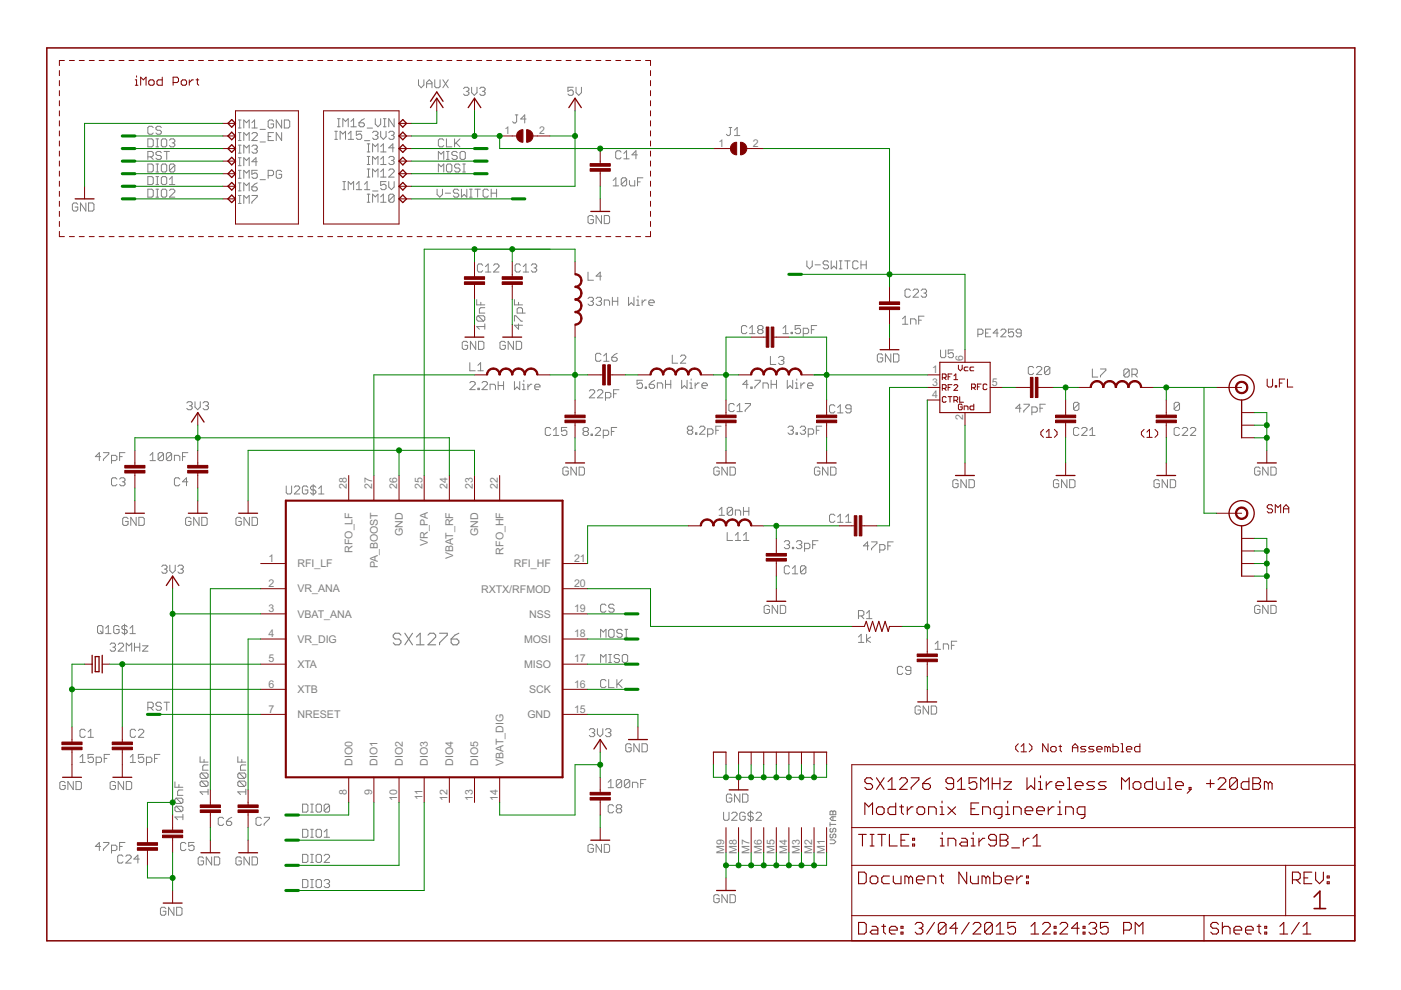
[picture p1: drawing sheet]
<svg xmlns="http://www.w3.org/2000/svg" width="297mm" height="210mm" viewBox="0 0 297 210" stroke-linecap="round" stroke-linejoin="round" font-family="sans-serif">
<defs><g id="words">
<g font-size="2.5" fill="#808080">
<text x="107" y="28.5">1</text>
<text x="114.3" y="28.5">2</text>
<text x="152.3" y="31.1">1</text>
<text x="159.6" y="31.1">2</text>
<text x="204.2" y="76.4" transform="rotate(-90 204.2 76.4)">6</text>
<text x="197.6" y="79.1">1</text>
<text x="197.6" y="81.8">3</text>
<text x="210.3" y="81.8">5</text>
<text x="197.6" y="84.4">4</text>
<text x="204.2" y="89.1" transform="rotate(-90 204.2 89.1)">2</text>
<text x="73.6" y="103.7" transform="rotate(-90 73.6 103.7)">28</text>
<text x="78.9" y="103.7" transform="rotate(-90 78.9 103.7)">27</text>
<text x="84.2" y="103.7" transform="rotate(-90 84.2 103.7)">26</text>
<text x="89.6" y="103.7" transform="rotate(-90 89.6 103.7)">25</text>
<text x="94.9" y="103.7" transform="rotate(-90 94.9 103.7)">24</text>
<text x="100.2" y="103.7" transform="rotate(-90 100.2 103.7)">23</text>
<text x="105.6" y="103.7" transform="rotate(-90 105.6 103.7)">22</text>
<text x="85.4" y="113.6" transform="rotate(-90 85.4 113.6)">GND</text>
<text x="101.4" y="113.6" transform="rotate(-90 101.4 113.6)">GND</text>
<text x="56.9" y="119.1">1</text>
<text x="74.7" y="117.2" transform="rotate(-90 74.7 117.2)">RFO_LF</text>
<text x="90.7" y="115.8" transform="rotate(-90 90.7 115.8)">VR_PA</text>
<text x="96.1" y="118.6" transform="rotate(-90 96.1 118.6)">VBAT_RF</text>
<text x="106.7" y="117.6" transform="rotate(-90 106.7 117.6)">RFO_HF</text>
<text x="121.7" y="119.1">21</text>
<text x="56.9" y="124.4">2</text>
<text x="63.1" y="120.3">RFI_LF</text>
<text x="63.1" y="125.6">VR_ANA</text>
<text x="80.1" y="120.5" transform="rotate(-90 80.1 120.5)">PA_BOOST</text>
<text x="102" y="125.6">RXTX/RFMOD</text>
<text x="108.9" y="120.3">RFI_HF</text>
<text x="121.7" y="124.4">20</text>
<text x="56.9" y="129.8">3</text>
<text x="63.1" y="130.9">VBAT_ANA</text>
<text x="112.2" y="131">NSS</text>
<text x="121.7" y="129.8">19</text>
<text x="56.9" y="135.1">4</text>
<text x="63.1" y="136.3">VR_DIG</text>
<text x="111.1" y="136.3">MOSI</text>
<text x="121.7" y="135.1">18</text>
<text x="56.9" y="140.4">5</text>
<text x="63.1" y="141.6">XTA</text>
<text x="111.1" y="141.6">MISO</text>
<text x="121.7" y="140.4">17</text>
<text x="56.9" y="145.8">6</text>
<text x="63.1" y="146.9">XTB</text>
<text x="112.2" y="147">SCK</text>
<text x="121.7" y="145.8">16</text>
<text x="56.9" y="151.1">7</text>
<text x="63.1" y="152.3">NRESET</text>
<text x="111.8" y="152.3">GND</text>
<text x="121.7" y="151.1">15</text>
<text x="74.7" y="162.4" transform="rotate(-90 74.7 162.4)">DIO0</text>
<text x="80.1" y="162.4" transform="rotate(-90 80.1 162.4)">DIO1</text>
<text x="85.4" y="162.4" transform="rotate(-90 85.4 162.4)">DIO2</text>
<text x="90.7" y="162.4" transform="rotate(-90 90.7 162.4)">DIO3</text>
<text x="96.1" y="162.4" transform="rotate(-90 96.1 162.4)">DIO4</text>
<text x="101.4" y="162.4" transform="rotate(-90 101.4 162.4)">DIO5</text>
<text x="106.7" y="162.4" transform="rotate(-90 106.7 162.4)">VBAT_DIG</text>
<text x="73.6" y="168.5" transform="rotate(-90 73.6 168.5)">8</text>
<text x="78.9" y="168.5" transform="rotate(-90 78.9 168.5)">9</text>
<text x="84.2" y="169.8" transform="rotate(-90 84.2 169.8)">10</text>
<text x="89.6" y="169.6" transform="rotate(-90 89.6 169.6)">11</text>
<text x="94.9" y="169.8" transform="rotate(-90 94.9 169.8)">12</text>
<text x="100.2" y="169.8" transform="rotate(-90 100.2 169.8)">13</text>
<text x="105.6" y="169.8" transform="rotate(-90 105.6 169.8)">14</text>
<text x="153.6" y="181" transform="rotate(-90 153.6 181)">M9</text>
<text x="156.2" y="181" transform="rotate(-90 156.2 181)">M8</text>
<text x="158.9" y="181" transform="rotate(-90 158.9 181)">M7</text>
<text x="161.6" y="181" transform="rotate(-90 161.6 181)">M6</text>
<text x="164.2" y="181" transform="rotate(-90 164.2 181)">M5</text>
<text x="166.9" y="181" transform="rotate(-90 166.9 181)">M4</text>
<text x="169.6" y="181" transform="rotate(-90 169.6 181)">M3</text>
<text x="172.2" y="181" transform="rotate(-90 172.2 181)">M2</text>
<text x="174.9" y="181" transform="rotate(-90 174.9 181)">M1</text>
</g>
</g></defs>
<g fill="none" stroke="#808080" stroke-width=".21">
<path d="M88.7 16.9v1.1l.6 .6 .6-.6v-1.1M90.4 18.6v-1.1l.6-.6 .6 .6v1.1M90.4 17.8h1.2M92.2 16.9v1.4l.3 .3h.5l.3-.3v-1.4M93.9 16.9l1.1 1.7M95 16.9l-1.1 1.7M98.3 18.8l.3-.3h.5l.3 .3v.3l-.3 .3M98.8 19.4h.3M99.1 19.4l.3 .2v.3l-.3 .3h-.5l-.3-.3M100 18.5v1.1l.6 .6 .5-.6v-1.1M101.7 18.8l.3-.3h.6l.2 .3v.3l-.2 .3M102.3 19.4h.3"/>
<path d="M102.6 19.4l.2 .2v.3l-.2 .3h-.6l-.3-.3M121.5 18.5h-1.1v.9l.6-.3h.3l.2 .3v.5l-.2 .3h-.6l-.3-.3M122.1 18.5v1.1l.6 .6 .6-.6v-1.1M31.3 29.4h.9l.3 .3v1.2l-.3 .2h-.9zM31.3 33.3h.9l.3-.3v-.6l-.3-.3h-.9v1.7M31.3 34.8h.9l.3 .3v1.1l-.3 .3h-.9zM31.3 37.4h.9l.3 .3v1.2l-.3 .2h-.9zM31.9 33.3l.6 .5M32.5 27.1l-.3-.3h-.6l-.3 .3v1.1l.3 .3h.6l.3-.3M33.1 29.4h.5M33.1 31.1h.5M33.1 34.8h.5"/>
<path d="M33.1 36.5h.5M33.1 39.1h.5M33.1 37.4h.5M33.4 29.4v1.7M33.4 34.8v1.7M33.4 37.4v1.7M34.2 27.1l-.3-.3h-.5l-.3 .3v.2l.3 .3h.5l.3 .3v.3l-.3 .3h-.5l-.3-.3M34.2 32.4l-.3-.3h-.5l-.3 .3v.3l.3 .3h.5l.3 .3v.2l-.3 .3h-.5l-.3-.3M34.2 29.7l.3-.3h.6l.2 .3v1.2l-.2 .2h-.6l-.3-.2zM34.2 35.1l.3-.3h.6l.2 .3v1.1l-.2 .3h-.6l-.3-.3zM34.2 37.7l.3-.3h.6l.2 .3v1.2l-.2 .2h-.6l-.3-.2zM34.8 32.1h1.1"/>
<path d="M35.3 32.1v1.7M35.9 29.7l.3-.3h.6l.3 .3v.3l-.3 .3M35.9 39.1h1.2M35.9 38l.6-.6v1.7M36.5 30.3h.3M36.8 30.3l.3 .3v.3l-.3 .2h-.6l-.3-.2M37.1 35.1l-.3-.3h-.6l-.3 .3v1.1M37.1 35.1v1.1l-.3 .3h-.6l-.3-.3M37.1 35.1l-1.2 1.1M50.5 32.5h.6M50.5 30.8h.6M50.5 35.1h.6"/>
<path d="M50.5 33.4h.6M50.5 37.8h.6M50.5 36.1h.6M50.5 38.8h.6M50.5 29.8h.6M50.5 28.1h.6M50.5 27.1h.6M50.5 25.4h.6M50.8 25.4v1.7M50.8 28.1v1.7M50.8 30.8v1.7M50.8 33.4v1.7"/>
<path d="M50.8 36.1v1.7M50.8 38.8v1.7M51.7 27.1v-1.7l.6 .6 .5-.6v1.7M51.7 29.8v-1.7l.6 .6 .5-.6v1.7M51.7 32.5v-1.7l.6 .5 .5-.5v1.7M51.7 35.1v-1.7l.6 .6 .5-.6v1.7M51.7 37.8v-1.7l.6 .6 .5-.6v1.7M53.4 39.6h.9l.2 .3v.3l-.2 .3h-.6l-.3-.3zM53.4 31.1l.3-.3h.6l.2 .3v.2l-.2 .3M53.4 28.4l.3-.3h.6l.2 .3v.3l-1.1 1.1h1.1M53.4 27.1h1.1M53.4 26l.6-.6v1.7"/>
<path d="M54 31.6h.3M54.3 31.6l.2 .3v.3l-.2 .3h-.6l-.3-.3M54.5 36.1h-1.1v.9l.6-.3h.3l.2 .3v.5l-.2 .3h-.6l-.3-.3M54.5 34.3h-1.1l.9-.9v1.7M54.5 38.8l-.5 .3-.6 .5M55.1 38.1h1.2M55.1 30.1h1.2M55.1 27.4h1.2M56.9 37.2h.8l.3-.2v-.6l-.3-.3h-.8v1.7M56.9 29h.5M58 25.7l-.3-.3h-.6l-.2 .3v1.2l.2 .2h.6l.3-.2v-.6h-.6M58 28.1h-1.1v1.7h1.1"/>
<path d="M59.7 36.4l-.3-.3h-.6l-.2 .3v1.1l.2 .3h.6l.3-.3v-.5h-.6M59.7 25.4v1.7l-1.1-1.7v1.7M59.7 28.1v1.7l-1.1-1.7v1.7M60.3 25.4h.8l.3 .3v1.2l-.3 .2h-.8zM71 29.5h.5M71 27.8h.5M71.2 27.8v1.7M71.5 26.9h.6M71.5 25.2h.6M71.8 25.2v1.7M72.1 29.5v-1.7l.6 .6 .6-.6v1.7M72.7 38.5h.6"/>
<path d="M72.7 26.9v-1.7l.6 .5 .5-.5v1.7M73 38.5v1.7M73.8 29.5h1.2M73.8 28.4l.6-.6v1.7M74.4 25.7l.6-.5v1.7M74.4 26.9h1.1M75.5 39.1l.6-.6v1.7M76.1 26h.9l.3 .3v.3l-.3 .3h-.6l-.3-.3zM76.7 27.8h-1.2v.9l.9-.3 .3 .3v.6l-.3 .2h-.6l-.3-.2M77.3 25.2l-.6 .3-.6 .5M77.3 39.1l.5-.6v1.7M77.3 29.8h1.1"/>
<path d="M77.9 27.2h1.1M77.9 37.5h.5M77.9 35.8h.5M77.9 34.9h.5M77.9 33.2h.5M77.9 32.2h.5M77.9 30.5h.5M78.1 30.5v1.7M78.1 33.2v1.7M78.1 35.8v1.7M79 32.2v-1.7l.6 .6 .5-.6v1.7M79 34.9v-1.7l.6 .5 .5-.5v1.7"/>
<path d="M79 37.5v-1.7l.6 .6 .5-.6v1.7M79 28.1l.3-.3h.5l.3 .3v.3l-.3 .3M79.6 25.2v1.1l.5 .6 .6-.6v-1.1M79.6 28.7h.2M79.8 28.7l.3 .3v.3l-.3 .2h-.5l-.3-.2M80.7 36.4l.6-.6v1.7M80.7 27.8v1.2l.6 .5 .6-.5v-1.2M80.7 37.5h1.2M80.7 31.1l.6-.6v1.7M80.7 33.7l.6-.5v1.7M80.7 34.9h1.2M80.7 32.2h1.2"/>
<path d="M81.3 26.9h.6M81.3 25.2h.6M81.6 25.2v1.7M81.9 38.5h-1.2v.8l.9-.2 .3 .2v.6l-.3 .3h-.6l-.3-.3M82.4 38.5v1.1l.6 .6 .6-.6v-1.1M82.4 28.1l.3-.3h.6l.3 .3v.3l-.3 .3M82.4 33.5l.3-.3h.6l.3 .3v.2l-.3 .3M82.4 36.1l.3-.3h.6l.3 .3v.3l-1.2 1.1h1.2M83 34h.3M83 28.7h.3M83.3 28.7l.3 .3v.3l-.3 .2h-.6l-.3-.2M83.3 34l.3 .3v.3l-.3 .3h-.6l-.3-.3"/>
<path d="M83.6 25.2v1.7l-1.2-1.7v1.7M83.6 31.3h-1.2l.9-.8v1.7M92.9 33.8v-1.7l.6 .6 .6-.6v1.7M92.9 36.5v-1.7l.6 .5 .6-.5v1.7M94.1 29.7l-.3-.3h-.6l-.3 .3v1.2l.3 .2h.6l.3-.2M94.7 29.4v1.7h1.1M94.7 35.1l.3-.3h.5l.3 .3v1.1l-.3 .3h-.5l-.3-.3zM94.7 33.8h.5M94.7 32.1h.5M95 32.1v1.7M96.4 29.4v1.7M96.7 30.3l.8 .8"/>
<path d="M96.9 32.4l-.2-.3h-.6l-.3 .3v.3l.3 .3h.6l.2 .3v.2l-.2 .3h-.6l-.3-.3M97.5 35.1l-.3-.3h-.5l-.3 .3v.2l.3 .3h.5l.3 .3v.3l-.3 .3h-.5l-.3-.3M97.5 29.4l-1.1 1.2M97.5 32.4l.3-.3h.6l.3 .3v1.1l-.3 .3h-.6l-.3-.3zM98.1 34.8h.6M98.1 36.5h.6M98.4 34.8v1.7M109.2 24.4h.6M109.5 24.4v1.4l-.3 .3h-.2l-.3-.3M111.5 25.2h-1.1l.9-.8v1.7M130 38.3l.6-.6v1.7M130 39.4h1.1"/>
<path d="M131.7 32.3l-.3-.3h-.6l-.3 .3v1.1l.3 .3h.6l.3-.3M132.3 33.7h1.1M132.3 32.5l.5-.5v1.7M132.9 38v1.1l-.3 .3h-.6l-.3-.3M132.9 38l-.3-.3h-.6l-.3 .3v1.1M132.9 38l-1.2 1.1M133.5 38.3v.8l.2 .3h.9v-1.1M135.1 32.8h-1.1l.8-.8v1.7M135.2 38.6h.5M136.3 37.7h-1.1v1.7M154.6 27h.6M154.9 27v1.5l-.3 .2h-.3l-.3-.2"/>
<path d="M155.7 27.6l.6-.6v1.7M155.7 28.7h1.2M16.5 43.3l-.3-.3h-.6l-.3 .3v1.1l.3 .3h.6l.3-.3v-.5h-.6M18.2 43v1.7l-1.1-1.7v1.7M18.8 43h.8l.3 .3v1.1l-.3 .3h-.8zM31.3 40.1h.9l.3 .3v1.1l-.3 .3h-.9zM33.1 41.8h.5M33.1 40.1h.5M33.4 40.1v1.7M34.2 40.4l.3-.3h.6l.2 .3v1.1l-.2 .3h-.6l-.3-.3zM35.9 40.4l.3-.3h.6l.3 .3v.3l-1.2 1.1h1.2M50.5 40.5h.6"/>
<path d="M50.5 43.1h.6M50.5 41.4h.6M50.8 41.4v1.7M51.7 40.5v-1.7l.6 .5 .5-.5v1.7M51.7 43.1v-1.7l.6 .6 .5-.6v1.7M53.4 41.4h1.1v.3l-1.1 1.2v.2M72.7 40.2h.6M73.8 40.2v-1.7l.6 .6 .6-.6v1.7M75.5 40.2h1.2M77.3 40.2h1.1M77.9 42.9h.5M77.9 41.2h.5"/>
<path d="M78.1 41.2v1.7M79 40.5h1.1M79 42.9v-1.7l.6 .5 .5-.5v1.7M80.7 41.7l.6-.5v1.7M80.7 42.9h1.2M83.6 41.4l-.3-.2h-.6l-.3 .2v1.2M83.6 41.4v1.2l-.3 .3h-.6l-.3-.3M83.6 41.4l-1.2 1.2M92.7 40.1v1.1l.5 .6 .6-.6v-1.1M94.4 41h1.1M97.3 40.4l-.3-.3h-.6l-.3 .3v.3l.3 .3h.6l.3 .2v.3l-.3 .3h-.6l-.3-.3M97.8 40.1v1.7l.6-.6 .6 .6v-1.7"/>
<path d="M99.5 41.8h.6M99.5 40.1h.6M99.8 40.1v1.7M100.7 40.1h1.1M101.3 40.1v1.7M102.3 56.3l-.2-.3h-.6l-.3 .3v1.1l.3 .3h.6l.2-.3M102.9 57.7h1.2M102.9 56.5l.6-.5v1.7M103.5 40.4l-.2-.3h-.6l-.3 .3v1.1l.3 .3h.6l.2-.3M104.1 41h1.2M104.1 40.1v1.7M104.6 56.3l.3-.3h.6l.3 .3v.2l-1.2 1.2h1.2"/>
<path d="M105.3 40.1v1.7M110.3 56.3l-.2-.3h-.6l-.3 .3v1.1l.3 .3h.6l.2-.3M110.9 57.7h1.2M110.9 56.5l.6-.5v1.7M112.6 56.3l.3-.3h.6l.3 .3v.2l-.3 .3M113.2 56.8h.3M113.5 56.8l.3 .3v.3l-.3 .3h-.6l-.3-.3M124.7 57.7v1.7h1.1M125.8 46l-.3-.3h-.5l-.3 .3v1.1l.3 .3h.5l.3-.3v-.5h-.6M127.5 45.7v1.7l-1.1-1.7v1.7M127.5 58.5h-1.1l.9-.8v1.7M128.1 45.7h.9l.2 .3v1.1l-.2 .3h-.9z"/>
<path d="M171.1 55.3v1.1l.5 .6 .6-.6v-1.1M172.8 56.2h1.1M175.7 55.6l-.3-.3h-.6l-.3 .3v.3l.3 .3h.6l.3 .2v.3l-.3 .3h-.6l-.3-.3M176.2 55.3v1.7l.6-.6 .6 .6v-1.7M177.9 55.3h.6M177.9 57h.6M178.2 55.3v1.7M179.1 55.3h1.1M179.7 55.3v1.7M181.9 55.6l-.2-.3h-.6l-.3 .3v1.1l.3 .3h.6l.2-.3M182.5 56.2h1.2M182.5 55.3v1.7"/>
<path d="M183.7 55.3v1.7M99.1 72.6l-.2-.2h-.6l-.3 .2v1.2l.3 .3h.6l.2-.3v-.6h-.5M99.6 76.9v1.7h1.2M100.9 72.4v1.7l-1.2-1.7v1.7M101.1 63.5v1.1h1.7M101.3 78.6h1.2M101.3 77.5l.6-.6v1.7M101.4 67h1.1l.3 .2v.6l-.3 .3M101.4 67l-.3 .2v.6l.3 .3h1.1M101.4 67l1.1 1.1M101.5 72.4h.8l.3 .2v1.2l-.3 .3h-.8zM101.9 64.1v.5"/>
<path d="M102.8 69.2h-1.7l.5 .6M102.8 68.7v1.1M102.8 65.2h-.9l-.3 .3v.9h1.2M107.1 72.6l-.2-.2h-.6l-.3 .2v1.2l.3 .3h.6l.2-.3v-.6h-.5M108.9 72.4v1.7l-1.2-1.7v1.7M109.1 68.1v-1.1h.3l1.1 1.1h.3M109.1 63.5v1.1h1.7M109.5 72.4h.8l.3 .2v1.2l-.3 .3h-.8zM109.9 68.7v1.1l-.8-.8h1.7M109.9 64.1v.5M110.8 66.4v-.9l-.3-.3h-.6l-.3 .3v.9h1.8M124.7 63.3l.3-.3h.5l.3 .3v.3l-.3 .3"/>
<path d="M125.2 63.9h.3M125.5 63.9l.3 .3v.3l-.3 .2h-.5l-.3-.2M126.4 63.3l.3-.3h.6l.2 .3v.3l-.2 .3M127 63.9h.3M127.3 63.9l.2 .3v.3l-.2 .2h-.6l-.3-.2M127.4 75.2l-.3-.3h-.5l-.3 .3v1.1l.3 .3h.5l.3-.3M128 76.6h1.1M128 75.5l.6-.6v1.7M128.1 64.7v-1.1h.9l.2 .3v.8M129.7 75.8h.9l.3 .2v.3l-.3 .3h-.6l-.3-.3zM129.8 63.9h1.2M129.8 63v1.7"/>
<path d="M130.9 74.9l-.6 .3-.6 .6M131 63v1.7M133.3 63v1.7l.5-.5 .6 .5v-1.7M135 64.7h.6M135 63.6h.3v1.1M135.3 62.8v.2M136.1 63.6v1.1M137 63.6h-.3l-.6 .6M137.6 64.2h1.1v-.3l-.3-.3h-.5l-.3 .3v.6l.3 .2h.5M142.5 75.3v1.7h1.2M144.3 75.6l.2-.3h.6l.3 .3v.3l-1.1 1.1h1.1M158.3 69.3l-.2-.3h-.6l-.3 .3v1.2l.3 .2h.6l.2-.2"/>
<path d="M158.9 69.6l.6-.6v1.7M158.9 70.7h1.2M160.9 69.9l-.2-.3v-.3l.2-.3h.6l.3 .3v.3l-.3 .3M160.9 69.9l-.2 .3v.3l.2 .2h.6l.3-.2v-.3l-.3-.3M160.9 69.9h.6M163.3 75.6v1.7h1.2M165.1 75.8l.3-.2h.5l.3 .2v.3l-.3 .3M165.6 76.4h.3M165.9 76.4l.3 .3v.3l-.3 .3h-.5l-.3-.3M166 69.6l.6-.6v1.7M166 70.7h1.2M167.7 70.5h.3v.2h-.3z"/>
<path d="M169.7 69h-1.1v.9l.6-.3h.2l.3 .3v.6l-.3 .2h-.5l-.3-.2M170.3 70.7h.9l.2-.2v-.6l-.2-.3h-.9v1.7M172 69.9h.6M173.2 69h-1.2v1.7M187.2 75.3l-.3-.3h-.6l-.3 .3v1.2l.3 .3h.6l.3-.3v-.6h-.6M188.9 75v1.8l-1.2-1.8v1.8M189.4 75h.9l.3 .3v1.2l-.3 .3h-.9zM191.3 67.6l.6-.6v1.7M191.3 68.7h1.2M193 61.6l-.3-.3h-.5l-.3 .3v1.1l.3 .3h.5l.3-.3M193.1 68.7v-1.1h.8l.3 .3v.8M193.6 61.6l.3-.3h.6l.2 .3v.3l-1.1 1.1h1.1"/>
<path d="M194.8 67.9h.5M195.3 61.6l.3-.3h.6l.2 .3v.3l-.2 .2M195.9 62.1h.3M195.9 67h-1.1v1.7M196.2 62.1l.2 .3v.3l-.2 .3h-.6l-.3-.3M199.4 74.2v1.4l.3 .2h.5l.3-.2v-1.4M202.1 74.2h-1.1v.8l.6-.2h.2l.3 .2v.6l-.3 .2h-.5l-.3-.2M207.3 70.9h.8l.3-.3v-.5l-.3-.3h-.8v1.6M209 70.6h.5M210 69.8h-1v1.6h1M211.6 70.6h-1l.8-.8v1.6M212.2 70.1l.3-.3h.5l.3 .3v.2l-1.1 1.1h1.1"/>
<path d="M214.9 69.8h-1.1v.8l.6-.3h.2l.3 .3v.5l-.3 .3h-.5l-.3-.3M216.5 70.6h-.8l-.3-.3v-.2l.3-.3h.5l.3 .3v1l-.3 .3h-.5l-.3-.3M219.1 78l-.2-.3h-.6l-.3 .3v1.1l.3 .3h.6l.2-.3M219.7 78l.3-.3h.6l.3 .3v.3l-1.2 1.1h1.2M222.6 78v1.1l-.3 .3h-.6l-.3-.3M222.6 78l-.3-.3h-.6l-.3 .3v1.1M222.6 78l-1.2 1.1M231.6 78.2v1.7h1.1M233.3 78.2h1.2v.3l-1.2 1.2v.2M239.4 78.5l-.3-.3h-.6l-.2 .3v1.2M239.4 78.5v1.2l-.3 .2h-.6l-.2-.2M239.4 78.5l-1.1 1.2"/>
<path d="M240 79.4h.9l.2-.3v-.6l-.2-.3h-.9v1.7M240.6 79.4l.5 .5M21.3 96.8h-1.1l.9-.8v1.7M21.9 96h1.2v.2l-1.2 1.2v.3M23.6 97.7h.9l.3-.3v-.6l-.3-.3h-.9v1.7M25.4 96.8h.5M26.5 96h-1.1v1.7M31.8 96.5l.6-.5v1.7M31.8 97.7h1.2M34.7 96.2v1.2l-.3 .3h-.6l-.3-.3M34.7 96.2l-.3-.2h-.6l-.3 .2v1.2M34.7 96.2l-1.2 1.2"/>
<path d="M36.4 96.2v1.2l-.3 .3h-.6l-.2-.3M36.4 96.2l-.3-.2h-.6l-.2 .2v1.2M36.4 96.2l-1.1 1.2M37 97.7v-1.2h.8l.3 .3v.9M38.7 96.8h.6M39.6 85.4l.3-.2h.6l.2 .2v.3l-.2 .3M39.8 96h-1.1v1.7M40.2 86h.3M40.5 86l.2 .3v.3l-.2 .3h-.6l-.3-.3M41.3 85.2v1.1l.6 .6 .6-.6v-1.1M43.1 85.4l.2-.2h.6l.3 .2v.3l-.3 .3M43.6 86h.3"/>
<path d="M43.9 86l.3 .3v.3l-.3 .3h-.6l-.2-.3M99.6 81.2l.3-.3h.6l.3 .3v.3l-1.2 1.1h1.2M101.3 82.3h.3v.3h-.3zM102.2 81.2l.3-.3h.5l.3 .3v.3l-1.1 1.1h1.1M103.9 82.6v-1.1h.9l.3 .2v.9M105.6 80.9v1.7M105.6 81.7h1.2M106.8 80.9v1.7M109.1 80.9v1.7l.5-.6 .6 .6v-1.7M110.8 81.5h.3v1.1M110.8 82.6h.6M111.1 80.6v.3"/>
<path d="M111.9 81.5v1.1M112.8 81.5h-.3l-.6 .5M113.4 82h1.1v-.3l-.3-.2h-.6l-.2 .2v.6l.2 .3h.6M116.8 90.9l-.3-.3h-.6l-.3 .3v1.2l.3 .2h.6l.3-.2M117.3 92.3h1.2M117.3 91.2l.6-.6v1.7M120.2 90.6h-1.2v.9l.6-.3h.3l.3 .3v.6l-.3 .2h-.6l-.3-.2M120.5 99.3l-.3-.3h-.6l-.3 .3v1.2l.3 .2h.6l.3-.2v-.6h-.6M122.2 99v1.7l-1.1-1.7v1.7M122.8 99h.8l.3 .3v1.2l-.3 .2h-.8zM123.9 91.5l-.3-.3v-.3l.3-.3h.6l.3 .3v.3l-.3 .3M123.9 91.5l-.3 .3v.3l.3 .2h.6l.3-.2v-.3l-.3-.3"/>
<path d="M123.9 91.5h.6M124.9 82.9l.3-.3h.6l.3 .3v.3l-1.2 1.1h1.2M125.3 92.1h.3v.2h-.3zM126.2 90.9l.3-.3h.5l.3 .3v.3l-1.1 1.1h1.1M126.7 82.9l.3-.3h.5l.3 .3v.3l-1.1 1.1h1.1M127.9 92.3h.9l.3-.2v-.6l-.3-.3h-.9v1.7M128.4 84.3h.8l.3-.2v-.6l-.3-.3h-.8v1.7M129.6 91.5h.6M130.1 83.5h.6M130.8 90.6h-1.2v1.7M131.2 82.6h-1.1v1.7M136.2 80.6h-1.1v.9l.5-.3h.3l.3 .3v.6l-.3 .2h-.5l-.3-.2"/>
<path d="M136.8 82.1h.3v.2h-.3zM137.6 81.5h.9l.3 .3v.3l-.3 .2h-.6l-.3-.2zM138.8 80.6l-.6 .3-.6 .6M139.4 82.3v-1.1h.8l.3 .3v.8M141.1 81.5h1.1M141.1 80.6v1.7M142.2 80.6v1.7M144.5 80.6v1.7l.6-.5 .6 .5v-1.7M146 91.2l-.3 .3v.3l.3 .3h.6l.3-.3v-.3l-.3-.3M146 91.2h.6M146 91.2l-.3-.3v-.2l.3-.3h.6l.3 .3v.2l-.3 .3M146.2 81.2h.3v1.1"/>
<path d="M146.2 82.3h.6M146.5 80.3v.3M147.4 81.2v1.1M147.5 91.8h.2v.3h-.2zM148.3 81.2h-.3l-.6 .6M148.3 90.7l.3-.3h.6l.3 .3v.2l-1.2 1.2h1.2M148.8 81.8h1.2v-.3l-.3-.3h-.6l-.3 .3v.6l.3 .2h.6M150 92.1h.9l.3-.3v-.6l-.3-.3h-.9v1.7M151.8 91.2h.5M152.5 99.3l-.3-.3h-.6l-.3 .3v1.2l.3 .2h.6l.3-.2v-.6h-.6M152.9 90.4h-1.1v1.7M154.2 99v1.7l-1.1-1.7v1.7"/>
<path d="M154.8 99h.8l.3 .3v1.2l-.3 .2h-.8zM155.7 85.9l-.3-.3h-.6l-.3 .3v1.1l.3 .3h.6l.3-.3M156.3 86.1l.5-.5v1.7M156.3 87.3h1.1M158 85.6h1.1v.3l-1.1 1.1v.3M158.6 81.5h-1.1l.8-.9v1.7M159.2 82.1h.3v.2h-.3zM160 80.6h1.2v.3l-1.2 1.2v.2M161.8 82.3v-1.1h.8l.3 .3v.8M163.5 81.5h1.1M163.5 80.6v1.7M164.6 80.6v1.7"/>
<path d="M166.9 80.6v1.7l.6-.5 .6 .5v-1.7M167.1 90.7l.3-.3h.5l.3 .3v.2l-.3 .3M167.6 91.2h.3M167.9 91.2l.3 .3v.3l-.3 .3h-.5l-.3-.3M168.6 81.2h.3v1.1M168.6 82.3h.6M168.8 91.8h.3v.3h-.3zM168.9 80.3v.3M169.7 90.7l.2-.3h.6l.3 .3v.2l-.3 .3M169.8 81.2v1.1M170.2 91.2h.3M170.5 91.2l.3 .3v.3l-.3 .3h-.6l-.2-.3"/>
<path d="M170.6 81.2h-.2l-.6 .6M171.2 81.8h1.2v-.3l-.3-.3h-.6l-.3 .3v.6l.3 .2h.6M171.4 92.1h.8l.3-.3v-.6l-.3-.3h-.8v1.7M173.1 91.2h.6M173.8 99.3l-.3-.3h-.5l-.3 .3v1.2l.3 .2h.5l.3-.2v-.6h-.6M174.2 90.4h-1.1v1.7M175.5 99v1.7l-1.1-1.7v1.7M176.1 99h.9l.2 .3v1.2l-.2 .2h-.9zM177 86.1l-.3-.3h-.5l-.3 .3v1.1l.3 .3h.5l.3-.3M177.6 87.5h1.1M177.6 86.4l.6-.6v1.7M180.4 86.7h-.8l-.3-.3v-.3l.3-.3h.6l.2 .3v1.1l-.2 .3h-.6l-.3-.3"/>
<path d="M216.5 86.6h-1.2l.9-.9v1.7M217.1 85.7h1.1v.3l-1.1 1.1v.3M218.8 87.4h.8l.3-.3v-.5l-.3-.3h-.8v1.7M220.5 86.6h.6M221.6 85.7h-1.1v1.7M228.7 90.9l-.2-.3h-.6l-.3 .3v1.2l.3 .2h.6l.2-.2M228.7 85.6l-.2-.3h-.6l-.3 .3v1.1M228.7 85.6v1.1l-.2 .3h-.6l-.3-.3M228.7 85.6l-1.1 1.1M229.3 90.9l.3-.3h.6l.3 .3v.3l-1.2 1.1h1.2M231 92.3h1.2M231 91.2l.6-.6v1.7"/>
<path d="M250.1 90.9l-.3-.3h-.6l-.3 .3v1.2l.3 .2h.6l.3-.2M250.1 85.6l-.3-.3h-.6l-.3 .3v1.1M250.1 85.6v1.1l-.3 .3h-.6l-.3-.3M250.1 85.6l-1.2 1.1M250.7 90.9l.3-.3h.5l.3 .3v.3l-1.1 1.1h1.1M252.4 90.9l.3-.3h.5l.3 .3v.3l-1.1 1.1h1.1M267.1 99.3l-.2-.3h-.6l-.3 .3v1.2l.3 .2h.6l.2-.2v-.6h-.5M268.9 99v1.7l-1.2-1.7v1.7M269.5 99h.8l.3 .3v1.2l-.3 .2h-.8zM24.8 101.6l-.3-.3h-.6l-.3 .3v1.1l.3 .3h.6l.3-.3M25.4 101.6l.3-.3h.5l.3 .3v.3l-.3 .3M25.9 102.2h.3"/>
<path d="M26.2 102.2l.3 .2v.3l-.3 .3h-.5l-.3-.3M27.2 110l-.3-.3h-.6l-.3 .3v1.1l.3 .3h.6l.3-.3v-.5h-.6M28.9 109.7v1.7l-1.2-1.7v1.7M29.4 109.7h.9l.3 .3v1.1l-.3 .3h-.9zM36 119.8v1.2l.6 .5 .5-.5v-1.2M38.1 101.6l-.3-.3h-.5l-.3 .3v1.1l.3 .3h.5l.3-.3M39.8 102.2h-1.1l.8-.9v1.7M40.5 110l-.3-.3h-.6l-.3 .3v1.1l.3 .3h.6l.3-.3v-.5h-.6M42.2 109.7v1.7l-1.1-1.7v1.7M42.8 109.7h.8l.3 .3v1.1l-.3 .3h-.8zM51.2 110l-.3-.3h-.6l-.3 .3v1.1l.3 .3h.6l.3-.3v-.5h-.6M52.9 109.7v1.7l-1.2-1.7v1.7"/>
<path d="M53.4 109.7h.9l.3 .3v1.1l-.3 .3h-.9zM60.7 103v1.5l.3 .2h.5l.3-.2v-1.5M62.4 103.3l.3-.3h.5l.3 .3v.3l-1.1 1.1h1.1M65.3 103.3l-.3-.3h-.6l-.3 .3v1.2l.3 .2h.6l.3-.2v-.6h-.6M66.4 102.7v2.3M67 103.3l-.3-.3h-.6l-.3 .3v.3l.3 .3h.6l.3 .3v.3l-.3 .2h-.6l-.3-.2M67.6 104.7h1.1M67.6 103.6l.5-.6v1.7M152.5 108.1l.5-.5v1.7M152.5 109.3h1.1M154.2 112.9v1.7h1.1M155.3 107.8l-.3-.2h-.5l-.3 .2v1.2"/>
<path d="M155.3 107.8v1.2l-.3 .3h-.5l-.3-.3M155.3 107.8l-1.1 1.2M155.9 109.3v-1.2h.9l.2 .3v.9M155.9 114.6h1.1M155.9 113.5l.6-.6v1.7M157.6 107.6v1.7M157.6 108.4h1.2M157.6 114.6h1.2M157.6 113.5l.6-.6v1.7M158.8 107.6v1.7M166.3 114.9l.3-.3h.5l.3 .3v.3l-.3 .3M166.8 115.5h.3"/>
<path d="M167.1 115.5l.3 .3v.3l-.3 .2h-.5l-.3-.2M168 116.1h.3v.2h-.3zM168.8 114.9l.3-.3h.6l.3 .3v.3l-.3 .3M169.4 115.5h.3M169.7 115.5l.3 .3v.3l-.3 .2h-.6l-.3-.2M170.6 116.3h.8l.3-.2v-.6l-.3-.3h-.8v1.7M172.3 115.5h.6M173.4 114.6h-1.1v1.7M177 109.3l-.3-.3h-.5l-.3 .3v1.1l.3 .3h.5l.3-.3M177.6 109.6l.6-.6v1.7M177.6 110.7h1.1M179.3 110.7h1.1"/>
<path d="M179.3 109.6l.6-.6v1.7M184.2 115.7h-1.1l.8-.8v1.7M184.8 114.9h1.1v.3l-1.1 1.1v.3M186.5 116.6h.9l.2-.3v-.6l-.2-.2h-.9v1.7M188.2 115.7h.6M189.4 114.9h-1.2v1.7M203.1 102l-.2-.3h-.6l-.3 .3v1.1l.3 .3h.6l.2-.3v-.5h-.5M204.9 101.7v1.7l-1.2-1.7v1.7M205.4 101.7h.9l.3 .3v1.1l-.3 .3h-.9zM224.5 102l-.3-.3h-.6l-.2 .3v1.1l.2 .3h.6l.3-.3v-.5h-.6M226.2 101.7v1.7l-1.1-1.7v1.7M226.8 101.7h.8l.3 .3v1.1l-.3 .3h-.8z"/>
<path d="M245.8 102l-.3-.3h-.5l-.3 .3v1.1l.3 .3h.5l.3-.3v-.5h-.6M247.5 101.7v1.7l-1.1-1.7v1.7M248.1 101.7h.9l.3 .3v1.1l-.3 .3h-.9zM21 132.6h.5l.3 .3v1.1l-.3 .3h-.5l-.3-.3v-1.1zM21.3 133.8l.5 .5M22.4 134.3h1.1M22.4 133.2l.6-.6v1.7M23.3 136.7l.3-.3h.6l.3 .3v.2l-.3 .3M23.9 137.2h.3M24.2 137.2l.3 .3v.3l-.3 .3h-.6l-.3-.3M25.1 136.7l.3-.3h.5l.3 .3v.2l-1.1 1.2h1.1M25.3 132.9l-.3-.3h-.6l-.3 .3v1.1l.3 .3h.6l.3-.3v-.5h-.6"/>
<path d="M26.4 132.3v2.3M26.8 138.1v-1.7l.5 .5 .6-.5v1.7M27 132.9l-.3-.3h-.6l-.3 .3v.3l.3 .3h.6l.3 .3v.2l-.3 .3h-.6l-.3-.3M27.6 134.3h1.1M27.6 133.2l.5-.6v1.7M28.5 137.2h1.1M28.5 136.4v1.7M29.6 136.4v1.7M30.2 136.9h1.2l-1.2 1.2h1.2M34.3 120.1l.3-.3h.5l.3 .3v.3l-.3 .3M34.8 120.7h.3M35.1 120.7l.3 .3v.2l-.3 .3h-.5l-.3-.3"/>
<path d="M37.7 120.1l.3-.3h.6l.3 .3v.3l-.3 .3M38.3 120.7h.3M38.6 120.7l.3 .3v.2l-.3 .3h-.6l-.3-.3M127.3 135.1v-1.7l.6 .6 .6-.6v1.7M128.5 128.4l-.3-.3h-.6l-.3 .3v1.1l.3 .3h.6l.3-.3M129.1 133.7l.2-.3h.6l.3 .3v1.2l-.3 .2h-.6l-.2-.2zM129.1 138.8h.5M129.3 138.8v1.7M130.2 128.4l-.3-.3h-.6l-.2 .3v.3l.2 .2h.6l.3 .3v.3l-.3 .3h-.6l-.2-.3M131.3 139l-.2-.2h-.6l-.3 .2v.3l.3 .3h.6l.2 .3v.3l-.2 .3h-.6l-.3-.3M131.9 133.7l-.3-.3h-.5l-.3 .3v.3l.3 .3h.5l.3 .3v.3l-.3 .2h-.5l-.3-.2M131.9 139l.3-.2h.6l.3 .2v1.2l-.3 .3h-.6l-.3-.3z"/>
<path d="M132.5 133.4h.6M132.5 135.1h.6M132.8 133.4v1.7M163.2 128.7l-.3-.3h-.6l-.3 .3v1.1l.3 .3h.6l.3-.3v-.6h-.6M164.9 128.4v1.7l-1.2-1.7v1.7M165.4 128.4h.9l.3 .3v1.1l-.3 .3h-.9zM167.4 120.2l-.3-.2h-.5l-.3 .2v1.2l.3 .3h.5l.3-.3M168 121.7h1.1M168 120.5l.6-.5v1.7M170.9 120.2l-.3-.2h-.6l-.3 .2v1.2M170.9 120.2v1.2l-.3 .3h-.6l-.3-.3M170.9 120.2l-1.2 1.2"/>
<path d="M182 135.1l.6-.6v1.7M182 136.2h1.2M182 130.6h.9l.3-.3v-.6l-.3-.2h-.9v1.7M182.6 130.6l.6 .6M183.7 134.5v1.7M183.7 130l.6-.5v1.7M183.7 131.2h1.2M184.6 135.1l-.9 .5 .9 .6M198.3 136.5l.5-.5v1.7M198.3 137.7h1.1M200 137.7v-1.2h.9l.2 .3v.9M201.7 136.8h.6"/>
<path d="M202.9 136h-1.2v1.7M267.1 128.7l-.2-.3h-.6l-.3 .3v1.1l.3 .3h.6l.2-.3v-.6h-.5M268.9 128.4v1.7l-1.2-1.7v1.7M269.5 128.4h.8l.3 .3v1.1l-.3 .3h-.8zM18.1 154.9l-.3-.3h-.6l-.2 .3v1.1l.2 .3h.6l.3-.3M18.7 156.3h1.1M18.7 155.2l.5-.6v1.7M19.8 160h-1.1v.8l.5-.3h.3l.3 .3v.6l-.3 .3h-.6l-.2-.3M23.2 160h-1.1v1.7M28.7 154.9l-.2-.3h-.6l-.3 .3v1.1l.3 .3h.6l.2-.3M29.3 154.9l.3-.3h.6l.3 .3v.3l-1.2 1.1h1.2M30.5 160h-1.2v.8l.9-.3 .3 .3v.6l-.3 .3h-.6l-.3-.3"/>
<path d="M31.3 150h.9l.3-.2v-.6l-.3-.3h-.9v1.7M31.9 150l.6 .6M33.9 160h-1.1v1.7M34.2 149.2l-.3-.3h-.5l-.3 .3v.3l.3 .3h.5l.3 .2v.3l-.3 .3h-.5l-.3-.3M34.8 148.9h1.1M35.3 148.9v1.7M124.9 154.8l.3-.3h.6l.3 .3v.3l-.3 .2M125.5 155.3h.3M125.8 155.3l.3 .3v.3l-.3 .3h-.6l-.3-.3M126.7 154.5v1.1l.5 .6 .6-.6v-1.1M127.3 140.5v-1.7l.6 .5 .6-.5v1.7M128.4 154.8l.3-.3h.5l.3 .3v.3l-.3 .2"/>
<path d="M128.5 144.4l-.3-.3h-.6l-.3 .3v1.1l.3 .3h.6l.3-.3M128.9 155.3h.3M129.1 144.1v1.7h1.1M129.1 140.5h.5M129.2 155.3l.3 .3v.3l-.3 .3h-.5l-.3-.3M130.8 144.1v1.7M131.1 144.9l.8 .9M131.9 144.1l-1.1 1.1M133.8 158l-.3-.3h-.5l-.3 .3v1.1l.3 .3h.5l.3-.3v-.6h-.6M135.5 157.7v1.7l-1.1-1.7v1.7M136.1 157.7h.9l.2 .3v1.1l-.2 .3h-.9zM191.4 141.6l-.3-.3h-.5l-.3 .3v1.1l.3 .3h.5l.3-.3"/>
<path d="M193.1 142.2h-.8l-.3-.3v-.3l.3-.3h.5l.3 .3v1.1l-.3 .3h-.5l-.3-.3M195.2 150l-.3-.3h-.6l-.3 .3v1.1l.3 .3h.6l.3-.3v-.6h-.6M196.9 149.7v1.7l-1.2-1.7v1.7M197.4 149.7h.9l.3 .3v1.1l-.3 .3h-.9zM13.8 166l-.3-.3h-.5l-.3 .3v1.1l.3 .3h.5l.3-.3v-.6h-.5M15.5 165.7v1.7l-1.1-1.7v1.7M16.1 165.7h.9l.3 .3v1.1l-.3 .3h-.9zM17 160.5l.5-.5v1.7M17 161.7h1.1M20.4 161.7h.8l.3-.3v-.6l-.3-.3h-.8v1.7M21.3 179.5h-1.1l.9-.9v1.7M21.9 178.6h1.2v.3l-1.2 1.1v.3"/>
<path d="M22.1 160.8h.6M24.5 166l-.3-.3h-.6l-.3 .3v1.1l.3 .3h.6l.3-.3v-.6h-.6M25.4 179.5h.5M26.2 165.7v1.7l-1.1-1.7v1.7M26.5 178.6h-1.1v1.7M26.8 165.7h.8l.3 .3v1.1l-.3 .3h-.8zM27.6 161.7h1.1M27.6 160.5l.6-.5v1.7M31.1 161.7h.8l.3-.3v-.6l-.3-.3h-.8v1.7M32.8 160.8h.5M37.1 165.8v1.1h1.7M37.4 169.2l-.3 .3v.6l.3 .2h1.1"/>
<path d="M37.4 169.2h1.1l.3 .3v.6l-.3 .2M37.4 170.9h1.1l.3 .3v.6l-.3 .3M37.4 170.9l-.3 .3v.6l.3 .3h1.1M37.4 170.9l1.1 1.2M37.4 169.2l1.1 1.1M37.9 166.3v.6M38.8 173.2h-1.7l.6 .6M38.8 172.7v1.1M38.8 167.5h-.9l-.2 .3v.8h1.1M39.4 178.9l-.3-.3h-.5l-.3 .3v1.1l.3 .3h.5l.3-.3M41.1 178.6h-1.1v.9l.9-.3 .2 .3v.5l-.2 .3h-.6l-.3-.3M42.4 160.4v1.2h1.7"/>
<path d="M42.7 165.6l-.3 .3v.6l.3 .3h1.1M42.7 165.6h1.1l.3 .3v.6l-.3 .3M42.7 163.9l-.3 .3v.5l.3 .3h1.1M42.7 163.9h1.1l.3 .3v.5l-.3 .3M42.7 165.6l1.1 1.2M42.7 163.9l1.1 1.1M43.3 161v.6M44.1 167.9h-1.7l.6 .6M44.1 162.2h-.8l-.3 .3v.8h1.1M44.1 167.3v1.2M47.4 173.6l-.3-.3h-.5l-.3 .3v1.1l.3 .3h.5l.3-.3M48 174.1h.9l.2 .3v.3l-.2 .3h-.6l-.3-.3z"/>
<path d="M49.1 173.3l-.5 .3-.6 .5M50.4 160.4v1.2h1.7M50.7 163.9h1.1l.3 .3v.5l-.3 .3M50.7 165.6h1.1l.3 .3v.6l-.3 .3M50.7 165.6l-.3 .3v.6l.3 .3h1.1M50.7 163.9l-.3 .3v.5l.3 .3h1.1M50.7 165.6l1.1 1.2M50.7 163.9l1.1 1.1M51.3 161v.6M52.1 167.9h-1.7l.6 .6M52.1 167.3v1.2M52.1 162.2h-.8l-.3 .3v.8h1.1"/>
<path d="M55.4 173.6l-.3-.3h-.5l-.3 .3v1.1l.3 .3h.5l.3-.3M56 173.3h1.1v.3l-1.1 1.1v.3M64.2 170.5h.8l.3 .3v1.1l-.3 .3h-.8zM64.2 175.8h.8l.3 .3v1.1l-.3 .3h-.8zM65.9 172.2h.5M65.9 177.5h.5M65.9 175.8h.5M65.9 170.5h.5M66.1 170.5v1.7M66.1 175.8v1.7M67 170.8l.3-.3h.6l.3 .3v1.1l-.3 .3h-.6l-.3-.3zM67.3 175.8h.6l.3 .3v1.1l-.3 .3h-.6l-.3-.3v-1.1z"/>
<path d="M68.7 177.5h1.2M68.7 176.4l.6-.6v1.7M69.9 170.8v1.1l-.3 .3h-.6l-.3-.3M69.9 170.8l-.3-.3h-.6l-.3 .3v1.1M69.9 170.8l-1.2 1.1M125.8 179.3l-.3-.3h-.5l-.3 .3v1.1l.3 .3h.5l.3-.3v-.5h-.6M127.5 179v1.7l-1.1-1.7v1.7M128.1 179h.9l.2 .3v1.1l-.2 .3h-.9zM128.9 165.9l.6-.6v1.7M128.9 167h1.2M130.1 170.9l-.3-.3h-.6l-.3 .3v1.1l.3 .3h.6l.3-.3M130.9 171.5l-.2-.3v-.3l.2-.3h.6l.3 .3v.3l-.3 .3"/>
<path d="M130.9 171.5l-.2 .3v.2l.2 .3h.6l.3-.3v-.2l-.3-.3M130.9 171.5h.6M131.8 165.6v1.1l-.3 .3h-.6l-.2-.3M131.8 165.6l-.3-.3h-.6l-.2 .3v1.1M131.8 165.6l-1.1 1.1M133.5 165.6v1.1l-.3 .3h-.5l-.3-.3M133.5 165.6l-.3-.3h-.5l-.3 .3v1.1M133.5 165.6l-1.1 1.1M134.1 167v-1.1h.9l.2 .2v.9M135.8 166.1h.6M136.9 165.3h-1.1v1.7M153.4 172.2v1.5l.3 .2h.6l.3-.2v-1.5"/>
<path d="M155.1 172.5l.3-.3h.6l.3 .3v.3l-1.2 1.1h1.2M155.2 168.6l-.3-.2h-.6l-.3 .2v1.2l.3 .3h.6l.3-.3v-.6h-.6M156.9 168.4v1.7l-1.2-1.7v1.7M157.4 168.4h.9l.3 .2v1.2l-.3 .3h-.9zM158 172.5l-.3-.3h-.6l-.3 .3v1.2l.3 .2h.6l.3-.2v-.6h-.6M159.1 171.9v2.3M159.7 172.5l-.3-.3h-.5l-.3 .3v.3l.3 .3h.5l.3 .3v.3l-.3 .2h-.5l-.3-.2M160.3 172.5l.3-.3h.5l.3 .3v.3l-1.1 1.1h1.1M176 178.1h.8l.4 .4-.4 .4h-.8M176 172.1l.2-.2 .4 .2 .4-.2 .2 .2v.6h-1.2zM176 174.4v.8M176 174.8h1.2"/>
<path d="M176.2 176.8l-.2 .2v.5l.4 .2 .2-.2v-.5l.4-.2 .2 .2v.5l-.2 .2M176.2 175.6l-.2 .2v.4l.4 .2 .2-.2v-.4l.4-.2 .2 .2v.4l-.2 .2M176.6 172.1v.6M176.6 173.2v.8M177.2 173.2h-.8l-.4 .4 .4 .4h.8M23.6 180.3h.9l.3-.3v-.5l-.3-.3h-.9v1.7M26.1 181.6l-.3-.3h-.6l-.2 .3v1.1l.2 .3h.6l.3-.3M26.7 181.6l.2-.3h.6l.3 .3v.3l-1.1 1.1h1.1M29.5 182.1h-1.1l.8-.8v1.7M35.2 192.6l-.3-.2h-.6l-.3 .2v1.2l.3 .3h.6l.3-.3v-.6h-.6M36.9 192.4v1.7l-1.2-1.7v1.7M37.4 192.4h.9l.3 .2v1.2l-.3 .3h-.9z"/>
<path d="M43.2 182l-.3-.3h-.6l-.3 .3v1.1l.3 .3h.6l.3-.3v-.6h-.6M44.9 181.7v1.7l-1.2-1.7v1.7M45.4 181.7h.9l.3 .3v1.1l-.3 .3h-.9zM51.2 182l-.3-.3h-.6l-.3 .3v1.1l.3 .3h.6l.3-.3v-.6h-.6M52.9 181.7v1.7l-1.2-1.7v1.7M53.4 181.7h.9l.3 .3v1.1l-.3 .3h-.9zM64.2 181.1h.8l.3 .3v1.2l-.3 .3h-.8zM64.2 186.5h.8l.3 .3v1.1l-.3 .3h-.8zM65.9 182.9h.5M65.9 181.1h.5M65.9 188.2h.5M65.9 186.5h.5"/>
<path d="M66.1 181.1v1.8M66.1 186.5v1.7M67.3 186.5h.6l.3 .3v1.1l-.3 .3h-.6l-.3-.3v-1.1zM67.3 181.1h.6l.3 .3v1.2l-.3 .3h-.6l-.3-.3v-1.2zM68.7 181.4l.3-.3h.6l.3 .3v.3l-1.2 1.2h1.2M68.7 186.8l.3-.3h.6l.3 .3v.2l-.3 .3M69.3 187.3h.3M69.6 187.3l.3 .3v.3l-.3 .3h-.6l-.3-.3M152.5 190l-.3-.3h-.6l-.3 .3v1.1l.3 .3h.6l.3-.3v-.6h-.6M154.2 189.7v1.7l-1.1-1.7v1.7M154.8 189.7h.8l.3 .3v1.1l-.3 .3h-.8z"/>
</g>
<path d="M85 134.7l-.4-.4h-.8l-.4 .4v.4l.4 .4h.8l.4 .4v.4l-.4 .4h-.8l-.4-.4M85.8 134.3l1.7 2.4M87.5 134.3l-1.7 2.4M88.3 136.7h1.6M88.3 135.1l.8-.8v2.4M90.7 134.7l.4-.4h.9l.4 .4v.4l-1.7 1.6h1.7M93.2 134.3h1.6v.4l-1.6 1.6v.4M95.7 135.5h1.2l.4 .4v.4l-.4 .4h-.8l-.4-.4zM97.3 134.3l-.8 .4-.8 .8" fill="none" stroke="#808080" stroke-width=".23"/>
<g fill="none" stroke="#800000" stroke-width=".21">
<path d="M12.6 15v1M12.6 17.1v1.1M12.6 19.2v1.1M13.7 12.8h-1.1v1.1M14.7 12.8h1.1M16.8 12.8h1.1M18.9 12.8h1.1M21 12.8h1.1M23.1 12.8h1.1M25.2 12.8h1.1M27.3 12.8h1.1M28.7 16.9h.3v1.2"/>
<path d="M28.7 18.1h.6M29 16.1v.3M29.4 12.8h1.1M29.8 18.1v-1.7l.6 .5 .6-.5v1.7M31.6 12.8h1M31.8 16.9h.6l.3 .3v.6l-.3 .3h-.6l-.3-.3v-.6zM33.7 12.8h1M34.4 16.4v1.7h-.9l-.2-.3v-.6l.2-.3h.9M35.8 12.8h1M36.7 17.5h.8l.3-.3v-.5l-.3-.3h-.8v1.7M37.9 12.8h1M38.7 16.9h.6l.3 .3v.6l-.3 .3h-.6l-.3-.3v-.6z"/>
<path d="M40 12.8h1M40.1 16.9v1.2M41 16.9h-.3l-.6 .6M41.6 16.9h.5M41.8 16.7v1.1l.3 .3M42.1 12.8h1M44.2 12.8h1.1M46.3 12.8h1M48.4 12.8h1.1M50.5 12.8h1.1M52.6 12.8h1.1M54.7 12.8h1.1"/>
<path d="M56.8 12.8h1.1M58.9 12.8h1.1M61 12.8h1.1M63.2 12.8h1M65.3 12.8h1M67.4 12.8h1M69.5 12.8h1M71.6 12.8h1M73.7 12.8h1M75.8 12.8h1.1M77.9 12.8h1.1M80 12.8h1.1"/>
<path d="M82.1 12.8h1.1M84.2 12.8h1.1M86.3 12.8h1.1M88.4 12.8h1.1M90.5 12.8h1.1M92.6 12.8h1.1M94.7 12.8h1.1M96.9 12.8h1M99 12.8h1M101.1 12.8h1M103.2 12.8h1M105.3 12.8h1"/>
<path d="M107.4 12.8h1M109.5 12.8h1.1M111.6 12.8h1M113.7 12.8h1.1M115.8 12.8h1.1M117.9 12.8h1.1M120 12.8h1.1M122.1 12.8h1.1M124.2 12.8h1.1M126.3 12.8h1.1M128.4 12.8h1.1M130.6 12.8h1"/>
<path d="M132.7 12.8h1M134.8 12.8h1M136.9 12.8h1v1.1M137.9 15v1M137.9 17.1v1.1M137.9 19.2v1.1M12.6 21.4v1M12.6 23.5v1.1M12.6 25.6v1.1M12.6 27.7v1.1M12.6 29.9v1.1M12.6 32v1.1"/>
<path d="M12.6 34.1v1.1M12.6 36.3v1.1M12.6 38.4v1.1M17.9 39.5v2.7M47.3 28.8h2.6M47.3 31.5h2.6M47.3 34.2h2.6M47.3 36.8h2.6M47.3 39.5h2.6M47.3 26.2h2.6M49.9 23.5h13.4v24h-13.4zM68.6 23.5h16v24h-16z"/>
<path d="M84.6 28.8h2.7M84.6 31.5h2.7M84.6 34.2h2.7M84.6 36.8h2.7M84.6 39.5h2.7M84.6 26.2h2.7M92.6 20.8v2.7M100.6 20.8v2.7M105.9 28.8h3.6M113 28.8h3.6M121.9 20.8v2.7M127.3 31.5v3.2"/>
<path d="M127.3 36.3v3.2M137.9 21.4v1M137.9 23.5v1.1M137.9 25.6v1.1M137.9 27.7v1.1M137.9 29.9v1.1M137.9 32v1.1M137.9 34.1v1.1M137.9 36.3v1.1M137.9 38.4v1.1M151.3 31.5h3.6M158.3 31.5h3.6"/>
<path d="M12.6 40.6v1M12.6 42.7v1.1M12.6 44.8v1.1M12.6 46.9v1.1M12.6 49.1v1.1h1.1M14.7 50.2h1.1M16.8 50.2h1.1M18.9 50.2h1.1M21 50.2h1.1M23.1 50.2h1.1M25.2 50.2h1.1M27.3 50.2h1.1"/>
<path d="M29.4 50.2h1.1M31.6 50.2h1M33.7 50.2h1M35.8 50.2h1M37.9 50.2h1M40 50.2h1M42.1 50.2h1M44.2 50.2h1.1M46.3 50.2h1M47.3 42.2h2.6M48.4 50.2h1.1M50.5 50.2h1.1"/>
<path d="M52.6 50.2h1.1M54.7 50.2h1.1M56.8 50.2h1.1M58.9 50.2h1.1M61 50.2h1.1M63.2 50.2h1M65.3 50.2h1M67.4 50.2h1M69.5 50.2h1M71.6 50.2h1M73.7 50.2h1M75.8 50.2h1.1"/>
<path d="M77.9 50.2h1.1M80 50.2h1.1M82.1 50.2h1.1M84.2 50.2h1.1M84.6 42.2h2.7M86.3 50.2h1.1M88.4 50.2h1.1M90.5 50.2h1.1M92.6 50.2h1.1M94.7 50.2h1.1M96.9 50.2h1M99 50.2h1"/>
<path d="M100.6 55.5v3.2M101.1 50.2h1M103.2 50.2h1M105.3 50.2h1M107.4 50.2h1M108.6 55.5v3.2M109.5 50.2h1.1M111.6 50.2h1M113.7 50.2h1.1M115.8 50.2h1.1M117.9 50.2h1.1M120 50.2h1.1"/>
<path d="M121.9 55.5v2.7M122.1 50.2h1.1M124.2 50.2h1.1M126.3 50.2h1.1M127.3 42.2v2.6M128.4 50.2h1.1M130.6 50.2h1M132.7 50.2h1M134.8 50.2h1M137.9 40.6v1M137.9 42.7v1.1M137.9 44.8v1.1"/>
<path d="M137.9 46.9v1.1M137.9 49.1v1.1h-1M100.6 60.3v3.2M100.6 68.8v2.7M100.6 79.5h2.7M108.6 60.3v3.2M108.6 68.8v2.7M113.9 79.5h2.7M121.9 68.8v2.7M124.6 79.5h3.2M129.4 79.5h3.2M135.3 79.5h2.6"/>
<path d="M148.6 79.5h2.7M156.6 79.5h2.7M159.3 71.5h3.2M164.1 71.5h3.2M169.9 79.5h2.7M188.6 60.8v3.2M188.6 65.6v3.2M188.6 71.5v2.6M196.6 79.5h2.7M201 79.9h.4M201.8 79.3h-.8v1.2M202.2 79.7l.4-.4v1.2"/>
<path d="M203.2 77.4v.8l.4 .4 .4-.4v-.8M204.6 74.1v2.7M205.2 77.8h-.6l-.2 .2v.4l.2 .2h.6M206.5 77.8h-.7l-.1 .2v.4l.1 .2h.7M28.6 95.5v3.2M41.9 87.5v2.6M41.9 95.5v3.2M121.9 84.8v3.2M121.9 89.6v3.2M121.9 95.5v2.6M153.9 84.8v3.2M153.9 89.6v3.2"/>
<path d="M153.9 95.5v2.6M175.3 84.8v3.2M175.3 89.6v3.2M175.3 95.5v2.6M196.6 82.1h2.7M196.6 84.8h2.7M199.8 80.1h.6l.2-.2v-.4l-.2-.2h-.6v1.2M199.8 82.4h.6l.2-.3v-.4l-.2-.1h-.6v1.2M200.2 80.1l.4 .4M200.2 82.4l.4 .4M200.6 84.3l-.2-.2h-.4l-.2 .2v.8l.2 .2h.4l.2-.2M201 84.1h.8"/>
<path d="M201 82.1h.4M201.4 84.1v1.2M201.8 81.6h-.8v1.2M202.2 80.5h.9M202.2 84.9h.6l.3-.2v-.4l-.3-.2h-.6v1.2M202.2 81.7l.3-.1h.3l.3 .1v.3l-.9 .8h.9M202.6 84.9l.5 .4M203.5 84.1v1.2h.8M204 85.9l-.2-.2h-.4l-.2 .2v.8l.2 .2h.4l.2-.2v-.4h-.4M204.4 86.9v-.8h.6l.2 .2v.6M204.6 87.5v2.6M204.6 98.1v2.7"/>
<path d="M206 82.2h.6l.2-.2v-.4l-.2-.2h-.6v1.2M206.4 82.2l.4 .4M206.5 85.7v1.2h-.7l-.1-.2v-.4l.1-.2h.7M207.2 82h.4M208 81.4h-.8v1.2M209.3 81.6l-.3-.2h-.4l-.2 .2v.8l.2 .2h.4l.3-.2M209.9 82.1h2.7M215.3 82.1h3.2M220.1 82.1h3.2M221.2 91l-.5 .6v.6l.5 .5M221.8 91.6l.6-.6v1.7M221.8 92.7h1.1"/>
<path d="M223.5 91l.6 .6v.6l-.6 .5M225.9 84.8v3.2M225.9 89.6v3.2M225.9 98.1v2.7M228.6 82.1h2.7M241.9 82.1h2.7M242.6 91l-.6 .6v.6l.6 .5M243.2 92.7h1.1M243.2 91.6l.5-.6v1.7M244.9 91l.5 .6v.6l-.5 .5M247.3 84.8v3.2M247.3 89.6v3.2"/>
<path d="M247.3 98.1v2.7M257.9 82.1h5.3M263.2 87.5h2.7M263.2 90.1h2.7M263.2 92.8h2.7M268.6 95.5v2.6M268.7 80.4v1.4l.3 .3h.5l.3-.3v-1.4M270.4 81.8h.3v.3h-.3zM271.3 81.2h.5M272.4 80.4h-1.1v1.7M273 80.4v1.7h1.1M28.6 100.3v3.2"/>
<path d="M28.6 106.2v2.6M41.9 100.3v3.2M41.9 106.2v2.6M52.6 106.2v2.6M55.3 119.5h5.3M73.9 100.8v5.4M79.3 100.8v5.4M84.6 100.8v5.4M89.9 100.8v5.4M95.3 100.8v5.4M100.6 100.8v5.4M105.9 100.8v5.4"/>
<path d="M119.3 119.5h5.3M145.9 111.5h2.7M159.3 111.5h2.6M164.6 114.2v3.1M164.6 119v3.2M177.9 111.5h3.2M182.7 111.5h3.2M257.9 108.8h5.3M263.2 119.5h2.7M263.2 114.2h2.7M263.2 116.8h2.7M269.8 107.3l-.3-.3h-.5l-.3 .3v.3l.3 .3h.5l.3 .3v.3l-.3 .2h-.5l-.3-.2"/>
<path d="M270.4 108.7v-1.7l.6 .6 .5-.6v1.7M272.1 107.9h1.1M272.1 108.7v-1.1l.6-.6 .5 .6v1.1M36.6 122.2v2.6M55.3 124.8h5.3M55.3 130.2h5.3M55.3 135.5h5.3M119.3 124.8h5.3M119.3 130.2h5.3M119.3 135.5h5.3M164.6 124.8v2.7M180.6 132.8h2.7"/>
<path d="M188.6 132.8h2.7M196.6 135.5v3.2M263.2 122.2h2.7M268.6 124.8v2.7M15.3 154.1v3.3M15.3 158.9v5.9M17.9 140.8h1.6M21.7 140.8h1.6M25.9 154.1v3.3M25.9 158.9v5.9M55.3 140.8h5.3M55.3 146.2h5.3"/>
<path d="M55.3 151.5h5.3M119.3 140.8h5.3M119.3 146.2h5.3M119.3 151.5h5.3M127.3 156.8v2.7M135.3 154.1v2.7M151.3 159.5v2.6M153.9 159.5v2.6M156.6 159.5v2.6M159.3 159.5v2.6M161.9 159.5v2.6M164.6 159.5v2.6"/>
<path d="M167.3 159.5v2.6M169.9 159.5v2.6M172.6 159.5v2.6M175.3 159.5v2.6M196.6 140.3v3.2M196.6 146.2v2.6M215.9 157.7l-.6 .6v.5l.6 .6M216.5 158.3l.6-.6v1.7M216.5 159.4h1.1M218.2 157.7l.6 .6v.5l-.6 .6M222.2 157.7v1.7l-1.1-1.7v1.7M222.8 158.5l.3-.2h.5l.3 .2v.6l-.3 .3h-.5l-.3-.3z"/>
<path d="M224.5 158.3h.6M224.8 158v1.1l.3 .3M227.4 159.4v-1.1l.5-.6 .6 .6v1.1M227.4 158.5h1.1M230.2 158.3h-.8l-.3 .2 .3 .3h.6l.2 .3-.2 .3h-.9M231.9 158.3h-.8l-.3 .2 .3 .3h.6l.2 .3-.2 .3h-.9M232.5 158.8h1.2v-.3l-.3-.2h-.6l-.3 .2v.6l.3 .3h.6M234.8 158.5l-.3-.2h-.2v1.1M234.8 158.5v.9M234.8 158.5l.3-.2 .3 .2v.9M236 157.7v1.7h.8l.3-.3v-.6l-.3-.2h-.8M237.7 159.4h.6"/>
<path d="M237.7 157.7h.3v1.7M238.8 158.8h1.2v-.3l-.3-.2h-.6l-.3 .2v.6l.3 .3h.6M241.7 157.7v1.7h-.9l-.2-.3v-.6l.2-.2h.9M31.3 175.5v3.2M36.6 172.8v3.2M36.6 177.6v3.2M44.6 167.5v3.2M44.6 172.3v3.2M44.6 178.1v2.7M52.6 167.5v3.2M52.6 172.3v3.2M52.6 178.1v2.7"/>
<path d="M73.9 164.8v5.3M79.3 164.8v5.3M84.6 164.8v5.3M89.9 164.8v5.3M95.3 164.8v5.3M100.6 164.8v5.3M105.9 164.8v5.3M127.3 164.8v3.2M127.3 169.6v3.2M127.3 175.5v2.6M153.9 175.5v5.3M156.6 164.8v2.7"/>
<path d="M156.6 175.5v5.3M159.3 175.5v5.3M161.9 175.5v5.3M164.6 175.5v5.3M167.3 175.5v5.3M169.9 175.5v5.3M172.6 175.5v5.3M175.3 175.5v5.3M180.6 162.1h106.7v37.4h-106.7zM180.6 175.5h106.7M31.3 180.3v3.2M36.6 188.8v2.7"/>
<path d="M153.9 186.1v2.7M180.6 183.5h106.7M180.6 194.1h106.7M255.3 194.1v5.4M272.6 183.5v10.6"/>
</g>
<g fill="none" stroke="#800000" stroke-width=".23">
<path d="M199.3 76.8h10.6v10.7h-10.6zM183.3 132.8l.4-1.1 .6 2.2 .7-2.2 .7 2.2 .6-2.2 .7 2.2 .7-2.2 .6 2.2 .3-1.1M182 176.9h1.7M182.9 176.9v2.5M183.4 172.7v-2.5l.8 .9 .8-.9v2.5M184.5 176.9h.8M184.5 179.4h.8M184.9 176.9v2.5M185 165.3l-.4-.4h-.8l-.4 .4v.4l.4 .4h.8l.4 .5v.4l-.4 .4h-.8l-.4-.4M185.8 164.9l1.7 2.5M185.8 171.5l.4-.4h.8l.5 .4v.8l-.5 .4h-.8l-.4-.4zM186.1 176.9h1.7"/>
<path d="M186.9 176.9v2.5M187.5 164.9l-1.7 2.5M188.3 167.4h1.6M188.3 165.7l.8-.8v2.5M188.6 176.9v2.5h1.6M189.9 170.2v2.5h-1.2l-.4-.4v-.8l.4-.4h1.2M190.7 165.3l.4-.4h.9l.4 .4v.4l-1.7 1.7h1.7M190.7 171.1h.9M191 178.1h.9M191.1 170.7v1.6l.5 .4M192.4 171.1v1.6M192.7 176.9h-1.7v2.5h1.7"/>
<path d="M193.2 164.9h1.6v.4l-1.6 1.7v.4M193.5 179h.4v.4h-.4zM193.5 177.7h.4v.4h-.4zM193.6 171.1h-.4l-.8 .8M194.4 171.5l.4-.4h.8l.4 .4v.8l-.4 .4h-.8l-.4-.4zM195.6 166.1h1.3l.4 .5v.4l-.4 .4h-.9l-.4-.4zM196.9 172.7v-1.6h1.2l.4 .4v1.2M197.3 164.9l-.8 .4-.9 .8M199.3 172.7h.9M199.3 171.1h.4v1.6M199.4 179.4h.8M199.4 177.7h.4v1.7"/>
<path d="M199.7 169.8v.4M199.8 176.5v.4M201 171.1l1.6 1.6M201 179.4v-1.7h1.2l.4 .4v1.3M202.2 166.1h-1.2l-.4-.4v-.4l.4-.4h.8l.4 .4v1.7l-.4 .4h-.8l-.4-.4M202.6 171.1l-1.6 1.6M203 167.4h1.6M203 165.7l.8-.8v2.5M203.9 177.7h.8l.4 .4v1.3h-1.2l-.4-.4 .4-.5h1.2M205.9 171.5h.8M205.9 179.4h.8M205.9 177.7h.4v1.7"/>
<path d="M206.3 176.5v.4M207.1 164.9h-1.6v1.2l.8-.4h.4l.4 .4v.9l-.4 .4h-.8l-.4-.4M207.5 170.2h-1.6v2.5h1.6M207.6 177.7v1.7M207.9 167.4v-2.5l.8 .8 .8-.8v2.5M208.3 172.7v-1.6h1.2l.5 .4v1.2M208.8 177.7h-.4l-.8 .8M210.4 166.1h1.6M210.4 164.9v2.5M211.2 178.1h-1.2l-.4-.4v-.4l.4-.4h.8l.4 .4v1.7l-.4 .4h-.8l-.4-.4M212 164.9v2.5M212 176.9h1.3l.4 .4v.4l-.4 .4 .4 .4v.5l-.4 .4h-1.3z"/>
<path d="M212 178.1h1.3M212.4 172.7h-1.2l-.4-.4v-.8l.4-.4h1.2v2l-.4 .4h-.4M212.8 165.7h1.7l-1.7 1.7h1.7M213.2 172.7h.9M213.2 171.1h.5v1.6M213.7 169.8v.4M214.5 179.8h1.7M214.9 172.7v-1.6h1.2l.4 .4v1.2M217 177.7v1.7M217.3 171.9h1.7v-.4l-.4-.4h-.9l-.4 .4v.8l.4 .4h.9M217.7 164.9v2.5l.9-.8 .8 .8v-2.5M218.2 177.7h-.4l-.8 .8"/>
<path d="M219 177.7l.8-.8v2.5M219 179.4h1.6M219.8 171.9h1.6v-.4l-.4-.4h-.8l-.4 .4v.8l.4 .4h.8M220.2 167.4h.8M220.2 165.7h.4v1.7M220.6 164.5v.4M221.8 165.7v1.7M222.2 171.1v1.6M223.1 165.7h-.4l-.9 .9M223.5 171.1h-.4l-.9 .8M223.9 166.6h1.6v-.5l-.4-.4h-.8l-.4 .4v.9l.4 .4h.8M224.3 172.7h.8"/>
<path d="M224.3 171.1h.4v1.6M224.7 169.8v.4M225.9 172.7v-1.6h1.3l.4 .4v1.2M226.3 164.9h.4v2.5M226.3 167.4h.9M228 166.6h1.6v-.5l-.4-.4h-.8l-.4 .4v.9l.4 .4h.8M230 172.7h-1.2l-.4-.4v-.8l.4-.4h1.2v2l-.4 .4h-.4M232.1 165.7h-1.3l-.4 .4 .4 .5h.8l.5 .4-.5 .4h-1.2M234.5 165.7h-1.2l-.4 .4 .4 .5h.8l.4 .4-.4 .4h-1.2M237.8 167.4v-2.5l.8 .8 .8-.8v2.5M240.2 166.1l.5-.4h.8l.4 .4v.9l-.4 .4h-.8l-.5-.4zM244.3 164.9v2.5h-1.2l-.4-.4v-.9l.4-.4h1.2"/>
<path d="M245.2 165.7v1.3l.4 .4h1.2v-1.7M247.6 164.9h.4v2.5M247.6 167.4h.8M249.3 166.6h1.6v-.5l-.4-.4h-.8l-.4 .4v.9l.4 .4h.8M252.1 167h.4v.4h-.4zM252.5 167.4l-.8 .8M255.8 166.1h1.6M256.6 165.3v1.7M258.3 165.3l.4-.4h.8l.4 .4v.4l-1.6 1.7h1.6M262.3 165.3l-.4-.4h-.8l-.4 .4v1.7M262.3 165.3v1.7l-.4 .4h-.8l-.4-.4M262.3 165.3l-1.6 1.7"/>
<path d="M264.8 164.9v2.5h-1.2l-.4-.4v-.9l.4-.4h1.2M265.6 164.9h1.2l.5 .4v.4l-.5 .4 .5 .5v.4l-.5 .4h-1.2zM265.6 166.1h1.2M268.9 166.1l-.4-.4h-.4v1.7M268.9 166.1v1.3M268.9 166.1l.4-.4 .4 .4v1.3M182 184.9h1.3l.4 .4v1.7l-.4 .4h-1.3zM182 195.6h1.3l.4 .4v1.6l-.4 .4h-1.3zM184.5 186.1l.4-.4h.8l.4 .4v.9l-.4 .4h-.8l-.4-.4zM184.9 196.4h.8l.4 .4v1.2h-1.2l-.4-.4 .4-.4h1.2M186.9 196.4h.9M187.3 196v1.6l.5 .4"/>
<path d="M188.6 197.2h1.6v-.4l-.4-.4h-.8l-.4 .4v.8l.4 .4h.8M188.6 185.7h-1.3l-.4 .4v.9l.4 .4h1.3M189.4 185.7v1.3l.4 .4h1.2v-1.7M191 197.6h.5v.4h-.5zM191 196.4h.5v.4h-.5zM192.7 186.1l-.4-.4h-.4v1.7M192.7 186.1l.4-.4 .4 .4v1.3M192.7 186.1v1.3M194 196l.4-.4h.9l.4 .4v.4l-.4 .4M194.3 186.5h1.6v-.4l-.4-.4h-.8l-.4 .4v.9l.4 .4h.8M194.9 196.8h.4M195.3 196.8l.4 .4v.4l-.4 .4h-.9l-.4-.4"/>
<path d="M196.8 187.4v-1.7h1.2l.4 .4v1.3M198.1 195.6l-1.6 2.4M199.2 185.7h.8M199.6 185.3v1.7l.4 .4M200.6 196v1.6l-.4 .4h-.9l-.4-.4M200.6 196l-.4-.4h-.9l-.4 .4v1.6M200.6 196l-1.7 1.6M203 196.8h-1.6l1.2-1.2v2.4M205 184.9v2.5l-1.7-2.5v2.5M205.5 195.6l-1.6 2.4M205.8 185.7v1.3l.4 .4h1.2v-1.7M206.3 196l.4-.4h.8l.4 .4v.4l-1.6 1.6h1.6"/>
<path d="M209 186.1l-.4-.4h-.4v1.7M209 186.1v1.3M209 186.1l.4-.4 .5 .4v1.3M210.4 196v1.6l-.4 .4h-.8l-.4-.4M210.4 196l-.4-.4h-.8l-.4 .4v1.6M210.4 196l-1.6 1.6M210.7 184.9v2.5h1.2l.4-.4v-.9l-.4-.4h-1.2M211.2 198h1.7M211.2 196.4l.8-.8v2.4M213.1 186.5h1.7v-.4l-.4-.4h-.8l-.5 .4v.9l.5 .4h.8M215.3 195.6h-1.6v1.2l.8-.4h.4l.4 .4v.8l-.4 .4h-.8l-.4-.4M215.6 185.7v1.7"/>
<path d="M216.8 185.7h-.4l-.8 .8M217.6 187h.4v.4h-.4zM217.6 185.7h.4v.4h-.4zM218.6 198h1.6M218.6 196.4l.8-.8v2.4M221 196l.4-.4h.9l.4 .4v.4l-1.7 1.6h1.7M223.5 196.4h.4v.4h-.4zM223.5 197.6h.4v.4h-.4zM224.7 196l.4-.4h.9l.4 .4v.4l-1.7 1.6h1.7M228.8 196.8h-1.6l1.2-1.2v2.4M229.6 196.4h.4v.4h-.4zM229.6 197.6h.4v.4h-.4z"/>
<path d="M230.9 196l.4-.4h.8l.4 .4v.4l-.4 .4M231.7 196.8h.4M232.1 196.8l.4 .4v.4l-.4 .4h-.8l-.4-.4M234.9 195.6h-1.6v1.2l.8-.4h.4l.4 .4v.8l-.4 .4h-.8l-.4-.4M238.2 197.2h1.3l.4-.4v-.8l-.4-.4h-1.3v2.4M240.7 198v-2.4l.8 .8 .8-.8v2.4M258.3 196l-.4-.4h-.8l-.4 .4v.4l.4 .4h.8l.4 .4v.4l-.4 .4h-.8l-.4-.4M259.2 196.8l.4-.4h.8l.4 .4v1.2M259.2 195.6v2.4M261.6 197.2h1.6v-.4l-.4-.4h-.8l-.4 .4v.8l.4 .4h.8M264.1 197.2h1.6v-.4l-.4-.4h-.8l-.4 .4v.8l.4 .4h.8M266.5 196.4h.8"/>
<path d="M266.9 196v1.6l.4 .4M268.2 197.6h.4v.4h-.4zM268.2 196.4h.4v.4h-.4zM271.4 198h1.6M271.4 196.4l.8-.8v2.4M274 186.5h1.3l.4-.4v-.8l-.4-.4h-1.3v2.5M274.8 186.5l.9 .9M275.5 195.6l-1.7 2.4M276.3 198h1.6M276.3 196.4l.8-.8v2.4M276.5 186.1h.8M278.1 184.9h-1.6v2.5h1.6"/>
<path d="M278.9 184.9v1.6l.9 .9 .8-.9v-1.6M281.4 187h.4v.4h-.4zM281.4 185.7h.4v.4h-.4z"/>
</g>
<path d="M278.6 190.2l1.2-1.2v3.6M278.6 192.6h2.5" fill="none" stroke="#800000" stroke-width=".34"/>
<path d="M9.9 10.2h277.4v189.3h-277.4z" fill="none" stroke="#800000" stroke-width=".32"/>
<g fill="none" stroke="#800000" stroke-width=".28">
<path d="M48.3 31.5l.8-.8 .8 .8-.8 .8zM48.3 36.8l.8-.8 .8 .8-.8 .8zM49.1 33.4l.8 .8-.8 .8-.8-.8zM49.1 38.7l.8 .8-.8 .8-.8-.8zM49.1 28l.8 .8-.8 .8-.8-.8zM49.1 25.4l.8 .8-.8 .8-.8-.8zM85.4 38.7l.8 .8-.8 .8-.8-.8zM85.4 36l.8 .8-.8 .8-.8-.8zM85.4 33.4l.8 .8-.8 .8-.8-.8zM85.4 30.7l.8 .8-.8 .8-.8-.8zM85.4 28l.8 .8-.8 .8-.8-.8zM85.4 25.4l.8 .8-.8 .8-.8-.8z"/>
<path d="M91.3 22.8l1.3-2 1.3 2M91.3 21.5l1.3-2 1.3 2M99.3 22.8l1.3-2 1.3 2M120.6 22.8l1.3-2 1.4 2M15.9 42.2h4M49.1 41.4l.8 .8-.8 .7-.8-.7zM85.4 41.4l.8 .8-.8 .7-.8-.7zM125.3 44.8h4M98.6 71.5h4M106.6 71.5h4M186.6 74.1h4M40.6 89.5l1.3-2 1.4 2"/>
<path d="M119.9 98.1h4M151.9 98.1h4M173.3 98.1h4M263.2 84.8v8M266.6 98.1h4M26.6 108.8h4M39.9 108.8h4M50.6 108.8h4M202.6 100.8h4M223.9 100.8h4M245.3 100.8h4M263.2 111.5v10.7"/>
<path d="M19.5 138.9v3.8M20.2 139.2h.8v3.2h-.8zM21.7 138.9v3.8M35.3 124.1l1.3-1.9 1.3 1.9M162.6 127.5h4M266.6 127.5h4M125.9 158.8l1.4-2 1.3 2M133.3 156.8h4M151.3 159.5h2.6M156.6 159.5h18.7M194.6 148.8h4M13.3 164.8h4"/>
<path d="M23.9 164.8h4M125.3 178.1h4M154.6 167.5h4M34.6 191.5h4M42.6 180.8h4M50.6 180.8h4M151.9 188.8h4"/>
<circle cx="263.2" cy="82.1" r="2.67"/>
<circle cx="263.2" cy="108.8" r="2.67"/>
</g>
<g fill="#800000" stroke="#800000" stroke-width=".21">
<path d="M39.8 98.7h4.3v.5h-4.3z"/>
<path d="M39.8 99.7h4.3v.6h-4.3z"/>
<path d="M13.1 158.4h4.3v.6h-4.3z"/>
<path d="M13.1 157.3h4.3v.6h-4.3z"/>
<path d="M23.8 158.4h4.3v.6h-4.3z"/>
<path d="M23.8 157.3h4.3v.6h-4.3z"/>
<path d="M50.5 170.7h4.2v.5h-4.2z"/>
<path d="M50.5 171.7h4.2v.6h-4.2z"/>
<path d="M42.5 170.7h4.2v.5h-4.2z"/>
<path d="M42.5 171.7h4.2v.6h-4.2z"/>
<path d="M34.5 176h4.2v.6h-4.2z"/>
<path d="M34.5 177.1h4.2v.5h-4.2z"/>
<path d="M125.1 168h4.3v.6h-4.3z"/>
<path d="M125.1 169.1h4.3v.5h-4.3z"/>
<path d="M98.5 58.7h4.2v.5h-4.2z"/>
<path d="M98.5 59.8h4.2v.5h-4.2z"/>
<path d="M106.5 58.7h4.2v.5h-4.2z"/>
<path d="M106.5 59.8h4.2v.5h-4.2z"/>
<path d="M119.8 88h4.3v.6h-4.3z"/>
<path d="M119.8 89.1h4.3v.5h-4.3z"/>
<path d="M127.8 77.3h.5v4.3h-.5z"/>
<path d="M128.9 77.3h.5v4.3h-.5z"/>
<path d="M151.8 88h4.3v.6h-4.3z"/>
<path d="M151.8 89.1h4.3v.5h-4.3z"/>
<path d="M173.1 88h4.3v.6h-4.3z"/>
<path d="M173.1 89.1h4.3v.5h-4.3z"/>
<path d="M162.5 69.3h.5v4.3h-.5z"/>
<path d="M163.5 69.3h.6v4.3h-.6z"/>
<path d="M162.5 117.3h4.2v.6h-4.2z"/>
<path d="M162.5 118.4h4.2v.6h-4.2z"/>
<path d="M181.1 109.3h.6v4.3h-.6z"/>
<path d="M182.2 109.3h.5v4.3h-.5z"/>
<path d="M186.5 64h4.2v.6h-4.2z"/>
<path d="M186.5 65.1h4.2v.5h-4.2z"/>
<path d="M218.5 80h.5v4.3h-.5z"/>
<path d="M219.5 80h.6v4.3h-.6z"/>
<path d="M194.5 138.7h4.2v.5h-4.2z"/>
<path d="M194.5 139.7h4.2v.6h-4.2z"/>
<path d="M223.8 88h4.3v.6h-4.3z"/>
<path d="M223.8 89.1h4.3v.5h-4.3z"/>
<path d="M245.1 88h4.3v.6h-4.3z"/>
<path d="M245.1 89.1h4.3v.5h-4.3z"/>
<path d="M26.5 98.7h4.2v.5h-4.2z"/>
<path d="M26.5 99.7h4.2v.6h-4.2z"/>
<path d="M125.1 34.7h4.3v.5h-4.3z"/>
<path d="M125.1 35.8h4.3v.5h-4.3z"/>
<path d="M29.1 178.7h4.3v.5h-4.3z"/>
<path d="M29.1 179.7h4.3v.6h-4.3z"/>
</g>
<g fill="#800000" stroke="#800000" stroke-width=".21">
<path d="M111.7 27.5a1.33 1.33 0 0 1 1.3 1.3 1.33 1.33 0 0 1-1.3 1.4z" fill-rule="evenodd"/>
<path d="M109.9 27.9l.5-.3 .5-.1v2.7a1.33 1.33 0 0 1-1.3-.8 1.33 1.33 0 0 1 .3-1.5z" fill-rule="evenodd"/>
<path d="M148.9 110.4l.5-.3 .5-.1v.3l-.5 .1-.4 .3-.3 .8h-.2v-.5z" fill-rule="evenodd"/>
<path d="M149.9 110a1.45 1.45 0 0 1 1.5 1.5h-.3l-.2-.8-.4-.3-.6-.1z" fill-rule="evenodd"/>
<path d="M151.6 110.4l.5-.3 .5-.1v.3l-.5 .1-.4 .3-.3 .8h-.3l.1-.5z" fill-rule="evenodd"/>
<path d="M152.6 110a1.45 1.45 0 0 1 1.5 1.5h-.3l-.3-.8-.4-.3-.5-.1z" fill-rule="evenodd"/>
<path d="M154.2 110.4l.6-.3 .5-.1v.3l-.6 .1-.4 .3-.2 .8h-.3l.1-.5z" fill-rule="evenodd"/>
<path d="M155.3 110a1.45 1.45 0 0 1 1.4 1.5h-.2l-.3-.8-.4-.3-.5-.1z" fill-rule="evenodd"/>
<path d="M156.9 110.4l.5-.3 .5-.1v.3l-.5 .1-.4 .3-.3 .8h-.2v-.5z" fill-rule="evenodd"/>
<path d="M157.9 110a1.45 1.45 0 0 1 1.5 1.5h-.3l-.2-.8-.4-.3-.6-.1z" fill-rule="evenodd"/>
<path d="M138.2 78.4l.6-.3 .5-.1v.3l-.6 .1-.4 .3-.2 .8h-.3z" fill-rule="evenodd"/>
<path d="M139.3 78a1.45 1.45 0 0 1 1.4 1.5h-.2l-.5-1-.7-.2z" fill-rule="evenodd"/>
<path d="M140.9 78.4l.5-.3 .5-.1v.3l-.7 .2-.4 .5-.1 .5h-.2z" fill-rule="evenodd"/>
<path d="M141.9 78a1.45 1.45 0 0 1 1.5 1.5h-.3l-.4-1-.8-.2z" fill-rule="evenodd"/>
<path d="M143.6 78.4l.5-.3 .5-.1v.3l-.5 .1-.4 .3-.3 .8h-.3z" fill-rule="evenodd"/>
<path d="M144.6 78a1.45 1.45 0 0 1 1.5 1.5h-.3l-.4-1-.8-.2z" fill-rule="evenodd"/>
<path d="M146.2 78.4l.6-.3 .5-.1v.3l-.6 .1-.4 .3-.2 .8h-.3l.1-.5z" fill-rule="evenodd"/>
<path d="M147.3 78a1.45 1.45 0 0 1 1.4 1.5h-.2l-.5-1-.7-.2z" fill-rule="evenodd"/>
<path d="M159.6 78.4l.5-.3 .5-.1v.3l-.5 .1-.4 .3-.3 .8h-.3l.1-.5z" fill-rule="evenodd"/>
<path d="M160.6 78a1.41 1.41 0 0 1 1.5 1.5h-.3l-.4-1-.8-.2z" fill-rule="evenodd"/>
<path d="M162.2 78.4l.6-.3 .5-.1v.3l-.8 .2-.3 .5-.1 .5h-.3l.1-.5z" fill-rule="evenodd"/>
<path d="M163.3 78a1.45 1.45 0 0 1 1.4 1.5h-.2l-.5-1-.7-.2z" fill-rule="evenodd"/>
<path d="M164.9 78.4l.5-.3 .5-.1v.3l-.7 .2-.4 .5-.1 .5h-.2v-.5z" fill-rule="evenodd"/>
<path d="M165.9 78a1.45 1.45 0 0 1 1.5 1.5h-.3l-.4-1-.8-.2z" fill-rule="evenodd"/>
<path d="M167.6 78.4l.5-.3 .5-.1v.3l-.7 .2-.4 .5-.1 .5h-.3l.1-.5z" fill-rule="evenodd"/>
<path d="M168.6 78a1.45 1.45 0 0 1 1.5 1.5h-.3l-.1-.5-.4-.5-.7-.2z" fill-rule="evenodd"/>
<path d="M121.9 58a1.45 1.45 0 0 1 1.5 1.5h-.3l-.2-.8-.5-.3-.5-.1z" fill-rule="evenodd"/>
<path d="M121.9 60.7l.8-.3 .3-.4 .1-.5h.3a1.45 1.45 0 0 1-1.5 1.5z" fill-rule="evenodd"/>
<path d="M121.9 60.7a1.45 1.45 0 0 1 1.5 1.4h-.3l-.1-.5-.3-.4-.8-.2z" fill-rule="evenodd"/>
<path d="M121.9 63.4l.8-.3 .3-.4 .1-.6h.3a1.45 1.45 0 0 1-1.5 1.5z" fill-rule="evenodd"/>
<path d="M121.9 63.4a1.45 1.45 0 0 1 1.5 1.4h-.3l-.1-.5-.3-.4-.8-.3z" fill-rule="evenodd"/>
<path d="M121.9 66l.8-.2 .3-.5 .1-.5h.3a1.45 1.45 0 0 1-1.5 1.5z" fill-rule="evenodd"/>
<path d="M121.9 66a1.45 1.45 0 0 1 1.5 1.5h-.3l-.1-.5-.3-.5-.8-.2z" fill-rule="evenodd"/>
<path d="M121.9 68.7l.8-.3 .3-.4 .1-.5h.3a1.45 1.45 0 0 1-1.5 1.5z" fill-rule="evenodd"/>
<path d="M262.3 81.2a1.32 1.32 0 0 1 2.1 .3 1.32 1.32 0 0 1-.8 1.9 1.32 1.32 0 0 1-1.7-1.3h.3a1.06 1.06 0 0 1 1.5-.9 1.06 1.06 0 0 1 .3 1.7 1.06 1.06 0 0 1-1.8-.5v-.3h-.3z" fill-rule="evenodd"/>
<path d="M262.3 107.9a1.32 1.32 0 0 1 2.1 .2 1.32 1.32 0 0 1-.8 2 1.32 1.32 0 0 1-1.7-1.3h.3a1.06 1.06 0 0 1 1.5-1 1.06 1.06 0 0 1 .3 1.8 1.06 1.06 0 0 1-1.8-.5v-.3h-.3z" fill-rule="evenodd"/>
<path d="M231.5 81.1l.6-.3 .5-.1v.3l-.8 .2-.4 .9h-.3z" fill-rule="evenodd"/>
<path d="M232.6 80.7a1.45 1.45 0 0 1 1.5 1.4h-.3l-.3-.7-.4-.3-.5-.1z" fill-rule="evenodd"/>
<path d="M234.2 81.1l.6-.3 .5-.1v.3l-.8 .2-.4 .9h-.3z" fill-rule="evenodd"/>
<path d="M235.3 80.7a1.45 1.45 0 0 1 1.4 1.4h-.2l-.3-.7-.4-.3-.5-.1z" fill-rule="evenodd"/>
<path d="M236.9 81.1l.5-.3 .5-.1v.3l-.7 .2-.5 .9h-.2z" fill-rule="evenodd"/>
<path d="M237.9 80.7a1.45 1.45 0 0 1 1.5 1.4h-.3l-.1-.5-.3-.4-.8-.2z" fill-rule="evenodd"/>
<path d="M239.5 81.1l.6-.3 .5-.1v.3l-.8 .2-.4 .9h-.3z" fill-rule="evenodd"/>
<path d="M240.6 80.7a1.45 1.45 0 0 1 1.5 1.4h-.3l-.1-.5-.4-.4-.7-.2z" fill-rule="evenodd"/>
<path d="M103.5 78.4l.6-.3 .5-.1v.3l-.8 .2-.4 1h-.3z" fill-rule="evenodd"/>
<path d="M104.6 78a1.45 1.45 0 0 1 1.5 1.5h-.3l-.3-.8-.4-.3-.5-.1z" fill-rule="evenodd"/>
<path d="M106.2 78.4l.6-.3 .5-.1v.3l-.8 .2-.4 1h-.3z" fill-rule="evenodd"/>
<path d="M107.3 78a1.45 1.45 0 0 1 1.4 1.5h-.2l-.3-.8-.4-.3-.5-.1z" fill-rule="evenodd"/>
<path d="M108.9 78.4l.6-.3 .4-.1v.3l-.7 .2-.5 1h-.2z" fill-rule="evenodd"/>
<path d="M109.9 78a1.45 1.45 0 0 1 1.5 1.5h-.3l-.2-.8-.5-.3-.5-.1z" fill-rule="evenodd"/>
<path d="M111.5 78.4l.6-.3 .5-.1v.3l-.8 .2-.3 .5-.1 .5h-.3z" fill-rule="evenodd"/>
<path d="M112.6 78a1.45 1.45 0 0 1 1.5 1.5h-.3l-.3-.8-.4-.3-.5-.1z" fill-rule="evenodd"/>
<path d="M157 30.2a1.33 1.33 0 0 1 1.3 1.3 1.33 1.33 0 0 1-1.3 1.3z" fill-rule="evenodd"/>
<path d="M155.2 30.6l.5-.4h.5v2.6a1.33 1.33 0 0 1-1.2-.8 1.33 1.33 0 0 1 .2-1.4z" fill-rule="evenodd"/>
</g>
<path d="M60.6 106.2h58.7v58.6h-58.7z" fill="none" stroke="#800000" stroke-width=".44"/>
<g fill="none" stroke="#008000" stroke-width=".21">
<path d="M28.6 28.8h18.7M28.6 39.5h18.7M28.6 31.5h18.7M28.6 34.2h18.7M28.6 36.8h18.7M47.3 26.2h-29.4v13.3M87.3 28.8h18.6v2.7h45.4M87.3 31.5h13.3M87.3 34.2h13.3M87.3 36.8h13.3M92.6 23.5v2.7h-5.3M100.6 23.5v5.3"/>
<path d="M116.6 28.8h5.3M121.9 23.5v16h-34.6M127.3 39.5v2.7M161.9 31.5h26.7v29.3M28.6 42.2h18.7M87.3 42.2h21.3M100.6 52.8v2.7M108.6 52.8v2.7M121.9 55.5v-2.7h-32v48M169.9 58.2h34.7v15.9M100.6 63.5v5.3M100.6 79.5h-21.3v21.3"/>
<path d="M108.6 63.5v5.3M116.6 79.5h8M121.9 71.5v13.3M132.6 79.5h2.7M151.3 79.5h5.3M159.3 71.5h-5.4v13.3M167.3 71.5h8v13.3M172.6 79.5h24M188.6 68.8v2.7M28.6 95.5v-2.7h66.7v8M41.9 90.1v5.4M84.6 95.5v5.3"/>
<path d="M121.9 92.8v2.7M153.9 92.8v2.7M175.3 92.8v2.7M196.6 82.1h-8v29.4h-2.7M196.6 84.8v50.7M204.6 90.1v8M212.6 82.1h2.7M223.3 82.1h5.3M225.9 82.1v2.7M225.9 92.8v5.3M244.6 82.1h13.3M247.3 82.1v2.7"/>
<path d="M247.3 92.8v5.3M255.3 82.1v26.7h2.6M265.9 87.5h2.7v8M265.9 90.1h2.7M265.9 92.8h2.7M28.6 103.5v2.7M41.9 103.5v2.7M100.6 100.8v-5.3h-48v10.7M145.9 111.5h-21.3v8M161.9 111.5h16M164.6 111.5v2.7M265.9 114.2h2.7v10.6"/>
<path d="M265.9 119.5h2.7M265.9 116.8h2.7M36.6 124.8v48M36.6 130.2h18.7M55.3 135.5h-2.7v32M55.3 124.8h-10.7v42.7M124.6 130.2h8M124.6 135.5h8M124.6 124.8h13.3v8h42.7M164.6 122.2v2.6M191.3 132.8h5.3M265.9 122.2h2.7"/>
<path d="M15.3 146.2h40M17.9 140.8h-2.6v13.3M23.3 140.8h32M25.9 140.8v13.3M33.9 151.5h21.4M124.6 151.5h10.7v2.6M124.6 140.8h8M124.6 146.2h8M127.3 159.5v5.3M196.6 143.5v2.7M36.6 170.1h-5.3v5.4M44.6 175.5v2.6"/>
<path d="M52.6 175.5v2.6M73.9 170.1v2.7h-10.6M79.3 170.1v8h-16M84.6 170.1v13.4h-21.3M89.9 170.1v18.7h-26.6M127.3 172.8v2.7M127.3 162.1h-5.4v10.7h-16v-2.7M151.3 162.1v2.7h24v-2.7M153.9 162.1v2.7M156.6 162.1v2.7M159.3 162.1v2.7M161.9 162.1v2.7"/>
<path d="M164.6 162.1v2.7M167.3 162.1v2.7M169.9 162.1v2.7M172.6 162.1v2.7M31.3 183.5v2.6h5.3M36.6 180.8v8M153.9 180.8v5.3M156.6 180.8v2.7M159.3 180.8v2.7M161.9 180.8v2.7M164.6 180.8v2.7M167.3 180.8v2.7"/>
<path d="M169.9 180.8v2.7M172.6 180.8v2.7M175.3 180.8v2.7h-21.4"/>
</g>
<g fill="#008000" stroke="#008000" stroke-width=".21">
<circle cx="172.6" cy="183.5" r=".53"/>
<circle cx="169.9" cy="183.5" r=".53"/>
<circle cx="167.3" cy="183.5" r=".53"/>
<circle cx="164.6" cy="183.5" r=".53"/>
<circle cx="161.9" cy="183.5" r=".53"/>
<circle cx="159.3" cy="183.5" r=".53"/>
<circle cx="156.6" cy="183.5" r=".53"/>
<circle cx="153.9" cy="183.5" r=".53"/>
<circle cx="36.6" cy="186.1" r=".53"/>
<circle cx="84.6" cy="95.5" r=".53"/>
<circle cx="268.6" cy="90.1" r=".53"/>
<circle cx="268.6" cy="92.8" r=".53"/>
<circle cx="159.3" cy="164.8" r=".53"/>
<circle cx="161.9" cy="164.8" r=".53"/>
<circle cx="164.6" cy="164.8" r=".53"/>
<circle cx="167.3" cy="164.8" r=".53"/>
<circle cx="169.9" cy="164.8" r=".53"/>
<circle cx="172.6" cy="164.8" r=".53"/>
<circle cx="156.6" cy="164.8" r=".53"/>
<circle cx="153.9" cy="164.8" r=".53"/>
<circle cx="268.6" cy="122.2" r=".53"/>
<circle cx="268.6" cy="116.8" r=".53"/>
<circle cx="268.6" cy="119.5" r=".53"/>
<circle cx="121.9" cy="28.8" r=".53"/>
<circle cx="100.6" cy="28.8" r=".53"/>
<circle cx="105.9" cy="28.8" r=".53"/>
<circle cx="127.3" cy="31.5" r=".53"/>
<circle cx="41.9" cy="92.8" r=".53"/>
<circle cx="36.6" cy="130.2" r=".53"/>
<circle cx="36.6" cy="170.1" r=".53"/>
<circle cx="127.3" cy="162.1" r=".53"/>
<circle cx="25.9" cy="140.8" r=".53"/>
<circle cx="15.3" cy="146.2" r=".53"/>
<circle cx="108.6" cy="52.8" r=".53"/>
<circle cx="100.6" cy="52.8" r=".53"/>
<circle cx="121.9" cy="79.5" r=".53"/>
<circle cx="153.9" cy="79.5" r=".53"/>
<circle cx="175.3" cy="79.5" r=".53"/>
<circle cx="164.6" cy="111.5" r=".53"/>
<circle cx="196.6" cy="132.8" r=".53"/>
<circle cx="225.9" cy="82.1" r=".53"/>
<circle cx="247.3" cy="82.1" r=".53"/>
<circle cx="188.6" cy="58.2" r=".53"/>
</g>
<g fill="none" stroke="#008000" stroke-width=".66">
<path d="M25.9 28.8h2.7M25.9 31.5h2.7M25.9 34.2h2.7M25.9 36.8h2.7M25.9 39.5h2.7M100.6 31.5h2.7M100.6 34.2h2.7M100.6 36.8h2.7M25.9 42.2h2.7M108.6 42.2h2.7M167.3 58.2h2.6M132.6 130.2h2.7"/>
<path d="M132.6 135.5h2.7M31.3 151.5h2.6M132.6 146.2h2.7M132.6 140.8h2.7M60.6 178.1h2.7M60.6 172.8h2.7M60.6 183.5h2.7M60.6 188.8h2.7"/>
</g>
<use href="#words"/>
</svg>
